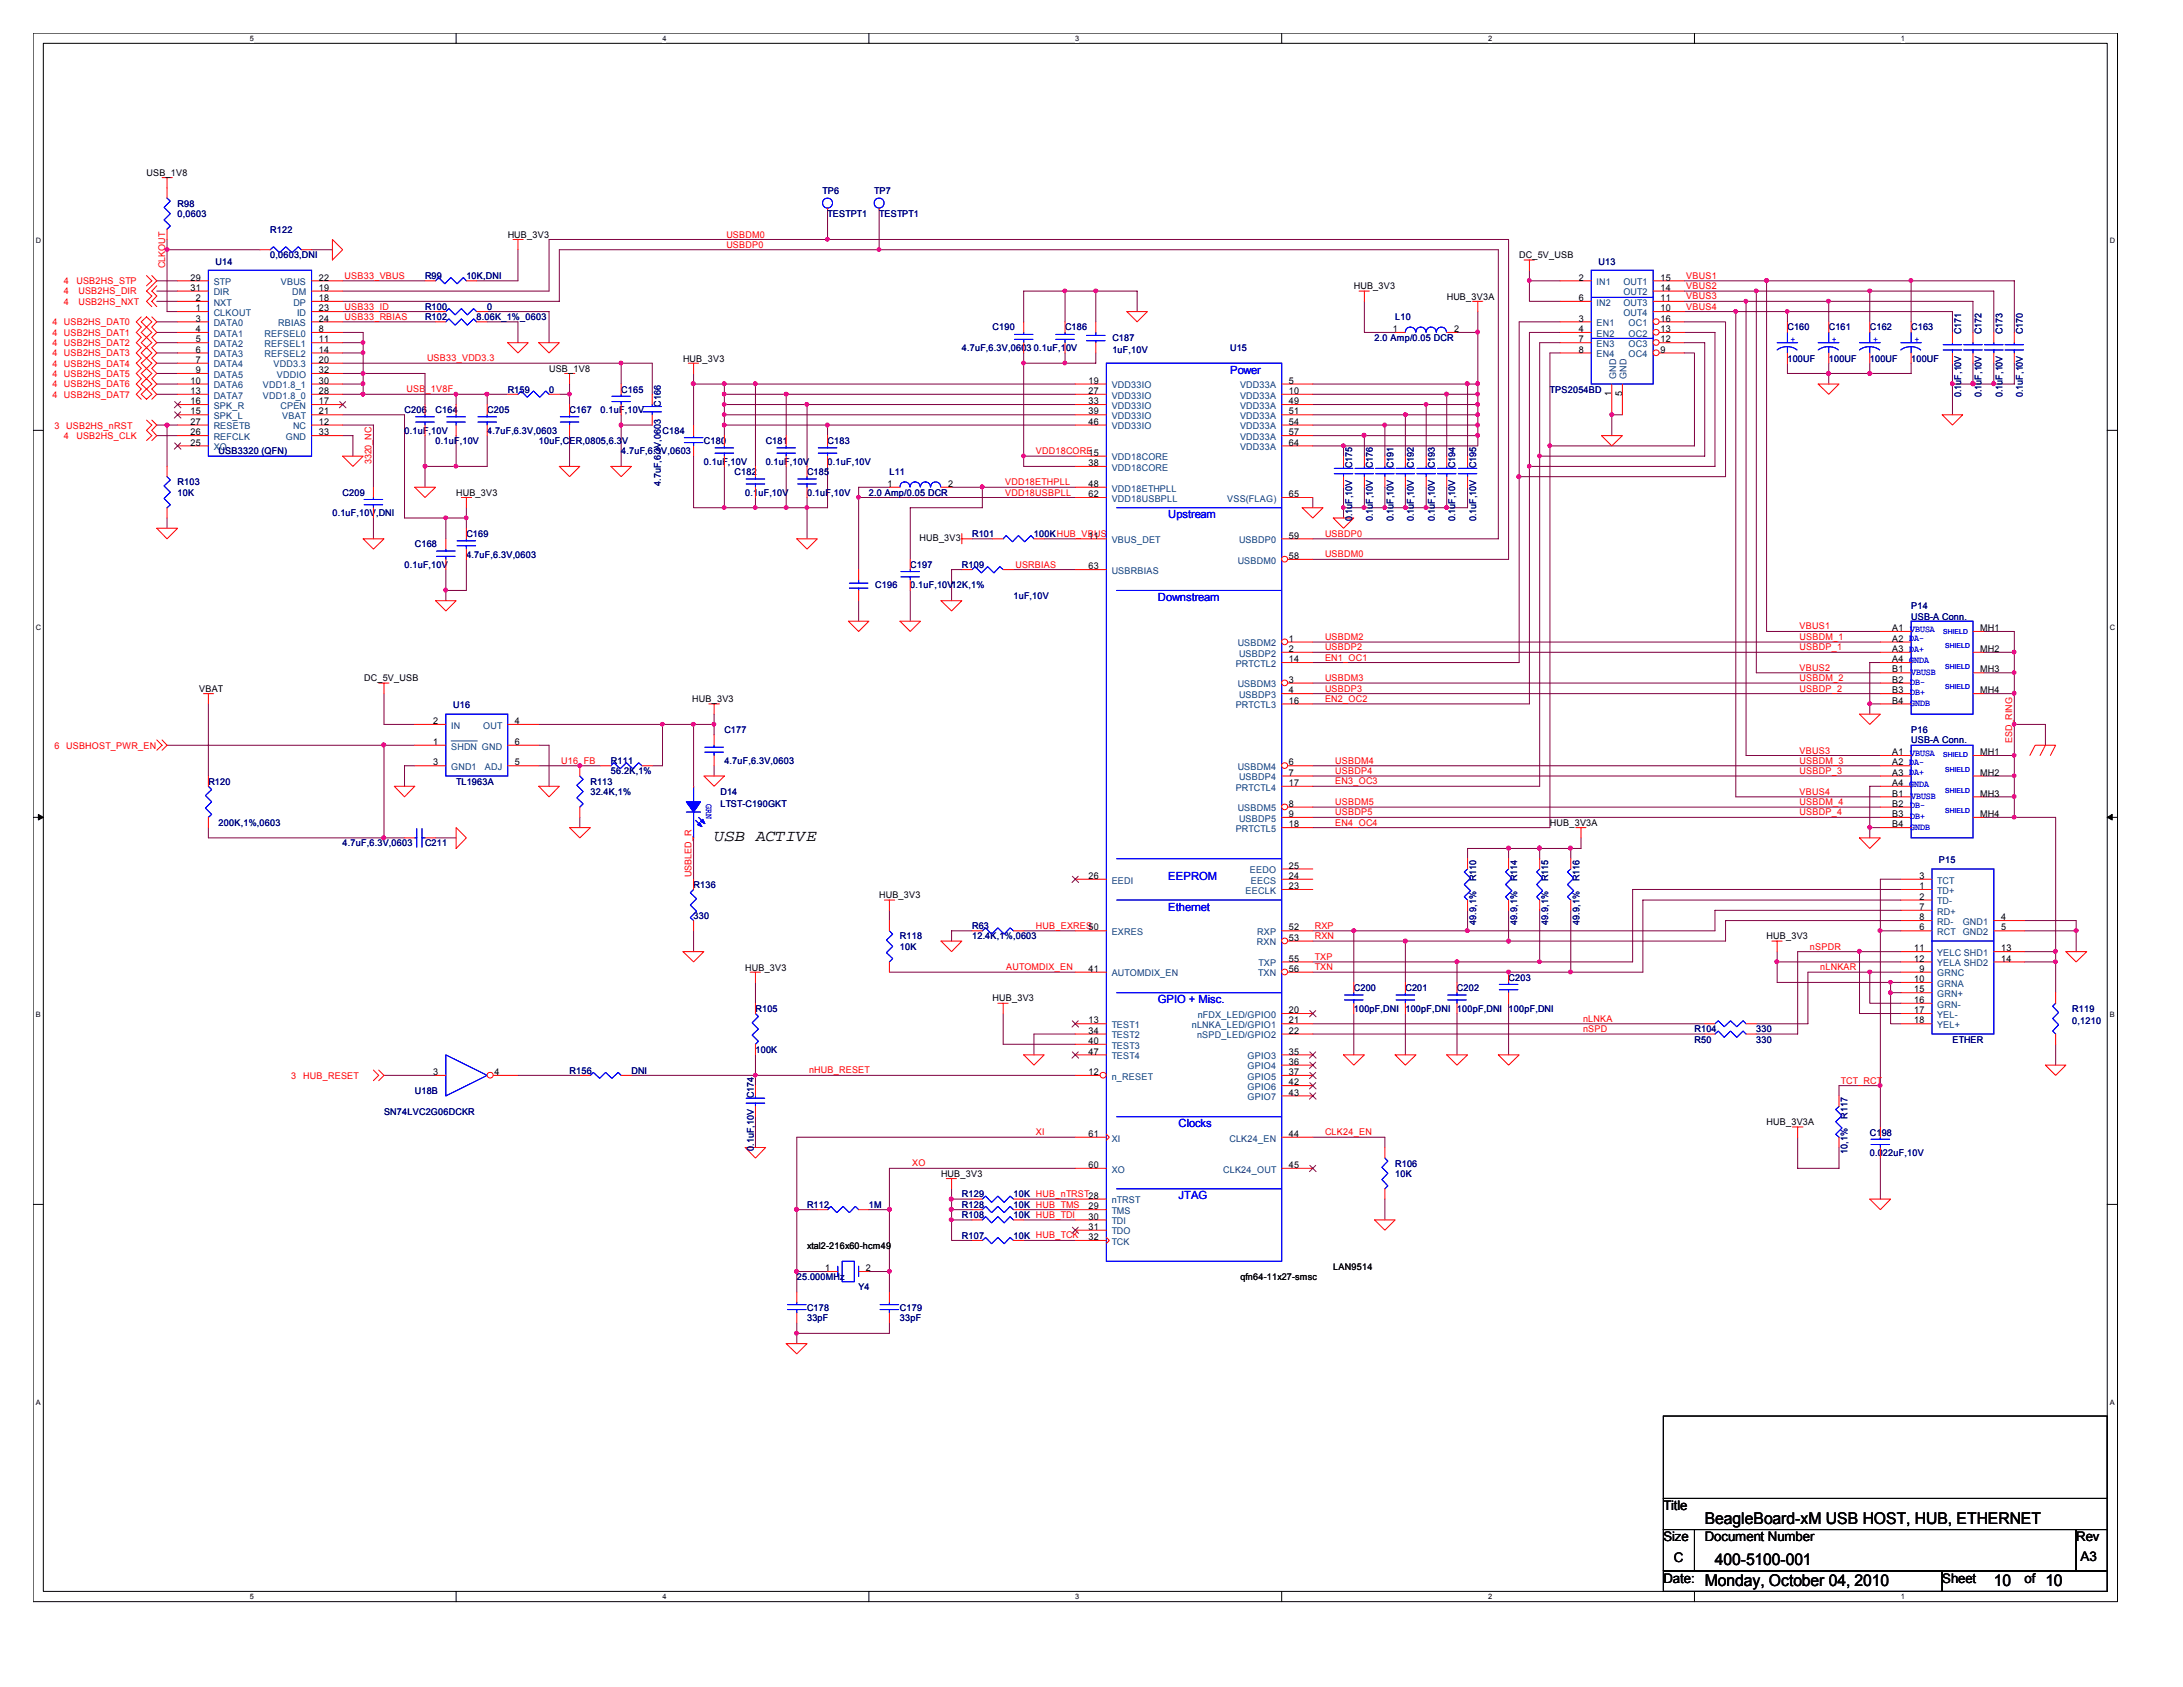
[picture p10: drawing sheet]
<svg xmlns="http://www.w3.org/2000/svg" width="279mm" height="216mm" viewBox="0 0 279 216" stroke-linecap="round" stroke-linejoin="round" font-family="sans-serif">
<defs><g id="words">
<g font-size="2.1">
<text x="91.4" y="107.7">USB ACTIVE</text>
<text x="218.2" y="195">BeagleBoard-xM USB HOST, HUB, ETHERNET</text>
<text x="218.2" y="202.9">Monday, October 04, 2010</text>
<text x="219.5" y="200.3">400-5100-001</text>
<text x="255.2" y="202.9">10</text>
<text x="261.8" y="202.9">10</text>
</g>
<g font-size="1.7">
<text x="212.9" y="193.3">Title</text>
<text x="212.9" y="197.3">Size</text>
<text x="218.2" y="197.3">Document Number</text>
<text x="265.7" y="197.3">Rev</text>
<text x="212.9" y="202.6">Date:</text>
<text x="214.2" y="199.9">C</text>
<text x="248.6" y="202.6">Sheet</text>
<text x="259.1" y="202.6">of</text>
<text x="266.3" y="199.8">A3</text>
</g>
<g font-size="1.4" fill="#00f">
<text x="157.4" y="47.8">Power</text>
<text x="149.5" y="66.3">Upstream</text>
<text x="148.2" y="76.9">Downstream</text>
<text x="149.5" y="112.6">EEPROM</text>
<text x="149.5" y="116.5">Ethernet</text>
<text x="148.2" y="128.4">GPIO + Misc.</text>
<text x="150.8" y="144.3">Clocks</text>
<text x="150.8" y="153.5">JTAG</text>
</g>
<g font-size="1.2">
<text x="18.8" y="22.5">USB_1V8</text>
<text x="24.4" y="35.9">29</text>
<text x="40.8" y="35.9">22</text>
<text x="65" y="30.4">HUB_3V3</text>
<text x="194.4" y="33.1">DC_5V_USB</text>
<text x="202.1" y="35.9">2</text>
<text x="212.5" y="35.9">15</text>
<text x="24.4" y="37.2">31</text>
<text x="25.1" y="38.5">2</text>
<text x="25.1" y="39.8">1</text>
<text x="25.1" y="41.1">3</text>
<text x="40.8" y="38.5">18</text>
<text x="40.8" y="41.1">24</text>
<text x="40.8" y="39.8">23</text>
<text x="40.8" y="37.2">19</text>
<text x="173.3" y="37">HUB_3V3</text>
<text x="185.2" y="38.4">HUB_3V3A</text>
<text x="202.1" y="41.1">3</text>
<text x="202.1" y="38.5">6</text>
<text x="212.5" y="41.1">16</text>
<text x="212.5" y="38.5">11</text>
<text x="212.5" y="37.2">14</text>
<text x="212.5" y="39.8">10</text>
<text x="25.1" y="42.5">4</text>
<text x="25.1" y="43.8">5</text>
<text x="25.1" y="45.1">6</text>
<text x="25.1" y="46.4">7</text>
<text x="25.1" y="47.8">9</text>
<text x="40.8" y="46.4">20</text>
<text x="40.8" y="47.8">32</text>
<text x="40.8" y="42.5">8</text>
<text x="40.8" y="43.8">11</text>
<text x="40.8" y="45.1">14</text>
<text x="70.3" y="47.6">USB_1V8</text>
<text x="87.4" y="46.3">HUB_3V3</text>
<text x="178.3" y="42.5">1</text>
<text x="186.1" y="42.5">2</text>
<text x="202.1" y="42.5">4</text>
<text x="202.1" y="43.8">7</text>
<text x="202.1" y="45.1">8</text>
<text x="212.5" y="42.5">13</text>
<text x="212.5" y="43.8">12</text>
<text x="212.5" y="45.1">9</text>
<text x="24.4" y="49.1">10</text>
<text x="24.4" y="50.4">13</text>
<text x="24.4" y="51.7">16</text>
<text x="24.4" y="53">15</text>
<text x="40.8" y="51.7">17</text>
<text x="40.8" y="53">21</text>
<text x="40.8" y="50.4">28</text>
<text x="40.8" y="49.1">30</text>
<text x="139.3" y="51.7">33</text>
<text x="139.3" y="50.4">27</text>
<text x="139.3" y="49.1">19</text>
<text x="139.3" y="53">39</text>
<text x="165" y="53">51</text>
<text x="165" y="49.1">5</text>
<text x="165" y="50.4">10</text>
<text x="165" y="51.7">49</text>
<text x="206.2" y="50.7" transform="rotate(-90 206.2 50.7)">1</text>
<text x="207.6" y="50.7" transform="rotate(-90 207.6 50.7)">5</text>
<text x="24.4" y="54.4">27</text>
<text x="24.4" y="55.7">26</text>
<text x="24.4" y="57">25</text>
<text x="40.8" y="54.4">12</text>
<text x="40.8" y="55.7">33</text>
<text x="139.3" y="59.6">38</text>
<text x="139.3" y="54.4">46</text>
<text x="165" y="54.4">54</text>
<text x="165" y="55.7">57</text>
<text x="165" y="57">64</text>
<text x="58.4" y="63.5">HUB_3V3</text>
<text x="113.6" y="62.3">1</text>
<text x="121.4" y="62.3">2</text>
<text x="139.3" y="63.6">62</text>
<text x="139.3" y="62.3">48</text>
<text x="165" y="63.6">65</text>
<text x="117.7" y="69.3">HUB_3V3</text>
<text x="139.3" y="68.9">11</text>
<text x="165" y="68.9">59</text>
<text x="165" y="71.5">58</text>
<text x="139.3" y="72.9">63</text>
<text x="165" y="83.4">2</text>
<text x="165" y="82.1">1</text>
<text x="242.2" y="80.8">A1</text>
<text x="242.2" y="83.4">A3 DA+</text>
<text x="242.2" y="82.1">A2 DA-</text>
<text x="253.4" y="80.8">MH1</text>
<text x="253.4" y="83.4">MH2</text>
<text x="25.5" y="88.5">VBAT</text>
<text x="46.6" y="87.2">DC_5V_USB</text>
<text x="88.6" y="89.9">HUB_3V3</text>
<text x="165" y="88.7">4</text>
<text x="165" y="84.8">14</text>
<text x="165" y="87.4">3</text>
<text x="242.2" y="84.8">A4 GNDA</text>
<text x="242.2" y="86.1">B1</text>
<text x="242.2" y="87.4">B2</text>
<text x="242.2" y="88.7">B3</text>
<text x="253.4" y="86.1">MH3</text>
<text x="253.4" y="88.7">MH4</text>
<text x="55.5" y="92.7">2</text>
<text x="55.5" y="95.3">1</text>
<text x="65.9" y="95.3">6</text>
<text x="65.9" y="92.7">4</text>
<text x="165" y="90">16</text>
<text x="242.2" y="90">B4</text>
<text x="55.5" y="98">3</text>
<text x="65.9" y="98">5</text>
<text x="165" y="99.3">7</text>
<text x="165" y="100.6">17</text>
<text x="165" y="98">6</text>
<text x="242.2" y="96.6">A1</text>
<text x="242.2" y="99.3">A3 DA+</text>
<text x="242.2" y="98">A2 DA-</text>
<text x="242.2" y="100.6">A4 GNDA</text>
<text x="242.2" y="101.9">B1</text>
<text x="253.4" y="96.6">MH1</text>
<text x="253.4" y="99.3">MH2</text>
<text x="253.4" y="101.9">MH3</text>
<text x="165" y="104.6">9</text>
<text x="165" y="105.9">18</text>
<text x="165" y="103.3">8</text>
<text x="198.4" y="105.7">HUB_3V3A</text>
<text x="242.2" y="103.3">B2</text>
<text x="242.2" y="104.6">B3</text>
<text x="242.2" y="105.9">B4</text>
<text x="253.4" y="104.6">MH4</text>
<text x="139.3" y="112.5">26</text>
<text x="165" y="112.5">24</text>
<text x="165" y="113.8">23</text>
<text x="165" y="111.2">25</text>
<text x="245.7" y="112.5">3</text>
<text x="245.7" y="113.8">1</text>
<text x="112.5" y="114.9">HUB_3V3</text>
<text x="165" y="119.1">52</text>
<text x="245.7" y="115.1">2</text>
<text x="245.7" y="116.5">7</text>
<text x="245.7" y="117.8">8</text>
<text x="245.7" y="119.1">6</text>
<text x="256.1" y="117.8">4</text>
<text x="256.1" y="119.1">5</text>
<text x="95.4" y="124.2">HUB_3V3</text>
<text x="139.3" y="124.4">41</text>
<text x="165" y="124.4">56</text>
<text x="165" y="120.4">53</text>
<text x="165" y="123.1">55</text>
<text x="226.1" y="120.2">HUB_3V3</text>
<text x="245" y="121.8">11</text>
<text x="245" y="123.1">12</text>
<text x="245" y="125.7">10</text>
<text x="245.7" y="124.4">9</text>
<text x="256.1" y="121.8">13</text>
<text x="256.1" y="123.1">14</text>
<text x="127" y="128.1">HUB_3V3</text>
<text x="139.3" y="131">13</text>
<text x="165" y="129.7">20</text>
<text x="165" y="131">21</text>
<text x="245" y="131">18</text>
<text x="245" y="129.7">17</text>
<text x="245" y="127">15</text>
<text x="245" y="128.4">16</text>
<text x="55.5" y="137.6">3</text>
<text x="63.3" y="137.6">4</text>
<text x="139.3" y="137.6">12</text>
<text x="139.3" y="132.3">34</text>
<text x="139.3" y="133.6">40</text>
<text x="139.3" y="135">47</text>
<text x="165" y="135">35</text>
<text x="165" y="136.3">36</text>
<text x="165" y="137.6">37</text>
<text x="165" y="132.3">22</text>
<text x="165" y="138.9">42</text>
<text x="165" y="140.2">43</text>
<text x="139.3" y="145.5">61</text>
<text x="139.3" y="149.5">60</text>
<text x="165" y="149.5">45</text>
<text x="165" y="145.5">44</text>
<text x="226.1" y="144">HUB_3V3A</text>
<text x="120.4" y="150.6">HUB_3V3</text>
<text x="139.3" y="154.8">29</text>
<text x="103.3" y="159.9">xtal2-216x60-hcm49</text>
<text x="139.3" y="156.1">30</text>
<text x="139.3" y="157.4">31</text>
<text x="139.3" y="158.7">32</text>
<text x="105.6" y="162.7">1</text>
<text x="110.8" y="162.7">2</text>
<text x="158.7" y="163.8">qfn64-11x27-smsc</text>
<text x="170.6" y="162.5">LAN9514</text>
</g>
<g font-size="1.2" fill="#000080">
<text x="22.7" y="26.5">R98</text>
<text x="22.7" y="27.8">0,0603</text>
<text x="34.6" y="29.8">R122</text>
<text x="105.3" y="24.9">TP6</text>
<text x="105.9" y="27.8">TESTPT1</text>
<text x="111.9" y="24.9">TP7</text>
<text x="112.5" y="27.8">TESTPT1</text>
<text x="27.6" y="33.9">U14</text>
<text x="34.6" y="33.1">0,0603,DNI</text>
<text x="54.4" y="35.7">R99</text>
<text x="59.7" y="35.7">10K,DNI</text>
<text x="204.6" y="33.9">U13</text>
<text x="54.4" y="41">R102</text>
<text x="54.4" y="39.7">R100</text>
<text x="61" y="41">8.06K_1%_0603</text>
<text x="62.4" y="39.7">0</text>
<text x="178.6" y="41">L10</text>
<text x="123.1" y="45">4.7uF,6.3V,0603</text>
<text x="127" y="42.3">C190</text>
<text x="132.3" y="45">0.1uF,10V</text>
<text x="136.3" y="42.3">C186</text>
<text x="142.4" y="43.6">C187</text>
<text x="142.4" y="45.2">1uF,10V</text>
<text x="157.4" y="45">U15</text>
<text x="175.9" y="43.6">2.0 Amp/0.05 DCR</text>
<text x="228.8" y="42.3">C160</text>
<text x="228.8" y="46.3">100UF</text>
<text x="234.1" y="42.3">C161</text>
<text x="234.1" y="46.3">100UF</text>
<text x="239.3" y="42.3">C162</text>
<text x="239.3" y="46.3">100UF</text>
<text x="244.6" y="42.3">C163</text>
<text x="244.6" y="46.3">100UF</text>
<text x="251" y="42.8" transform="rotate(-90 251 42.8)">C171</text>
<text x="253.6" y="42.8" transform="rotate(-90 253.6 42.8)">C172</text>
<text x="256.3" y="42.8" transform="rotate(-90 256.3 42.8)">C173</text>
<text x="258.9" y="42.8" transform="rotate(-90 258.9 42.8)">C170</text>
<text x="51.8" y="52.9">C206</text>
<text x="55.8" y="52.9">C164</text>
<text x="62.4" y="52.9">C205</text>
<text x="65" y="50.2">R159</text>
<text x="70.3" y="50.2">0</text>
<text x="72.9" y="52.9">C167</text>
<text x="76.9" y="52.9">0.1uF,10V</text>
<text x="79.5" y="50.2">C165</text>
<text x="84.6" y="52" transform="rotate(-90 84.6 52)">C166</text>
<text x="198.4" y="50.2">TPS2054BD</text>
<text x="251" y="50.8" transform="rotate(-90 251 50.8)">0.1uF,10V</text>
<text x="253.6" y="50.8" transform="rotate(-90 253.6 50.8)">0.1uF,10V</text>
<text x="256.3" y="50.8" transform="rotate(-90 256.3 50.8)">0.1uF,10V</text>
<text x="258.9" y="50.8" transform="rotate(-90 258.9 50.8)">0.1uF,10V</text>
<text x="28" y="58.2">USB3320 (QFN)</text>
<text x="51.8" y="55.5">0.1uF,10V</text>
<text x="55.8" y="56.9">0.1uF,10V</text>
<text x="62.4" y="55.5">4.7uF,6.3V,0603</text>
<text x="69" y="56.9">10uF,CER,0805,6.3V</text>
<text x="79.5" y="58.2">4.7uF,6.3V,0603</text>
<text x="84.8" y="55.5">C184</text>
<text x="90.1" y="56.9">C180</text>
<text x="90.1" y="59.5">0.1uF,10V</text>
<text x="98" y="56.9">C181</text>
<text x="98" y="59.5">0.1uF,10V</text>
<text x="105.9" y="56.9">C183</text>
<text x="105.9" y="59.5">0.1uF,10V</text>
<text x="173.1" y="59.9" transform="rotate(-90 173.1 59.9)">C175</text>
<text x="175.7" y="59.9" transform="rotate(-90 175.7 59.9)">C176</text>
<text x="178.3" y="59.9" transform="rotate(-90 178.3 59.9)">C191</text>
<text x="181" y="59.9" transform="rotate(-90 181 59.9)">C192</text>
<text x="183.6" y="59.9" transform="rotate(-90 183.6 59.9)">C193</text>
<text x="186.3" y="59.9" transform="rotate(-90 186.3 59.9)">C194</text>
<text x="188.9" y="59.9" transform="rotate(-90 188.9 59.9)">C195</text>
<text x="22.7" y="62.1">R103</text>
<text x="22.7" y="63.5">10K</text>
<text x="43.9" y="63.5">C209</text>
<text x="84.6" y="62.2" transform="rotate(-90 84.6 62.2)">4.7uF,6.3V,0603</text>
<text x="94" y="60.8">C182</text>
<text x="95.4" y="63.5">0.1uF,10V</text>
<text x="103.3" y="60.8">C185</text>
<text x="103.3" y="63.5">0.1uF,10V</text>
<text x="111.2" y="63.5">2.0 Amp/0.05 DCR</text>
<text x="113.8" y="60.8">L11</text>
<text x="42.5" y="66.1">0.1uF,10V,DNI</text>
<text x="53.1" y="70.1">C168</text>
<text x="59.7" y="68.7">C169</text>
<text x="59.7" y="71.4">4.7uF,6.3V,0603</text>
<text x="124.4" y="68.7">R101</text>
<text x="132.3" y="68.7">100KHUB_VBUS</text>
<text x="173.1" y="66.7" transform="rotate(-90 173.1 66.7)">0.1uF,10V</text>
<text x="175.7" y="66.7" transform="rotate(-90 175.7 66.7)">0.1uF,10V</text>
<text x="178.3" y="66.7" transform="rotate(-90 178.3 66.7)">0.1uF,10V</text>
<text x="181" y="66.7" transform="rotate(-90 181 66.7)">0.1uF,10V</text>
<text x="183.6" y="66.7" transform="rotate(-90 183.6 66.7)">0.1uF,10V</text>
<text x="186.3" y="66.7" transform="rotate(-90 186.3 66.7)">0.1uF,10V</text>
<text x="188.9" y="66.7" transform="rotate(-90 188.9 66.7)">0.1uF,10V</text>
<text x="51.8" y="72.7">0.1uF,10V</text>
<text x="112" y="75.3">C196</text>
<text x="116.5" y="72.7">C197</text>
<text x="116.5" y="75.3">0.1uF,10V12K,1%</text>
<text x="123.1" y="72.7">R109</text>
<text x="129.7" y="76.7">1uF,10V</text>
<text x="244.6" y="78">P14</text>
<text x="244.6" y="79.3">USB-A Conn.</text>
<text x="58" y="90.6">U16</text>
<text x="92.7" y="93.8">C177</text>
<text x="244.6" y="93.8">P16</text>
<text x="244.6" y="95.1">USB-A Conn.</text>
<text x="26.7" y="100.4">R120</text>
<text x="58.4" y="100.4">TL1963A</text>
<text x="75.6" y="100.4">R113</text>
<text x="75.6" y="101.7">32.4K,1%</text>
<text x="78.2" y="97.8">R111</text>
<text x="78.2" y="99.1">56.2K,1%</text>
<text x="92.2" y="101.7">D14</text>
<text x="92.7" y="97.8">4.7uF,6.3V,0603</text>
<text x="28" y="105.7">200K,1%,0603</text>
<text x="92.2" y="103.3">LTST-C190GKT</text>
<text x="43.9" y="108.3">4.7uF,6.3V,0603</text>
<text x="54.4" y="108.3">C211</text>
<text x="88.8" y="113.6">R136</text>
<text x="188.9" y="112.8" transform="rotate(-90 188.9 112.8)">R110</text>
<text x="194.2" y="112.8" transform="rotate(-90 194.2 112.8)">R114</text>
<text x="198.2" y="112.8" transform="rotate(-90 198.2 112.8)">R115</text>
<text x="202.1" y="112.8" transform="rotate(-90 202.1 112.8)">R116</text>
<text x="248.2" y="110.4">P15</text>
<text x="88.8" y="117.6">330</text>
<text x="124.4" y="118.9">R63</text>
<text x="188.9" y="118.3" transform="rotate(-90 188.9 118.3)">49.9,1%</text>
<text x="194.2" y="118.3" transform="rotate(-90 194.2 118.3)">49.9,1%</text>
<text x="198.2" y="118.3" transform="rotate(-90 198.2 118.3)">49.9,1%</text>
<text x="202.1" y="118.3" transform="rotate(-90 202.1 118.3)">49.9,1%</text>
<text x="115.2" y="120.2">R118</text>
<text x="115.2" y="121.5">10K</text>
<text x="124.4" y="120.2">12.4K,1%,0603</text>
<text x="193.1" y="125.5">C203</text>
<text x="96.7" y="129.5">R105</text>
<text x="173.3" y="126.8">C200</text>
<text x="173.3" y="129.5">100pF,DNI 100pF,DNI 100pF,DNI</text>
<text x="179.9" y="126.8">C201</text>
<text x="186.5" y="126.8">C202</text>
<text x="193.1" y="129.5">100pF,DNI</text>
<text x="265.2" y="129.5">R119</text>
<text x="265.2" y="131.1">0,1210</text>
<text x="72.9" y="137.4">R156</text>
<text x="80.8" y="137.4">DNI</text>
<text x="96.7" y="134.7">100K</text>
<text x="216.9" y="132.1">R104</text>
<text x="216.9" y="133.4">R50</text>
<text x="224.8" y="132.1">330</text>
<text x="224.8" y="133.4">330</text>
<text x="249.9" y="133.4">ETHER</text>
<text x="49.1" y="142.7">SN74LVC2G06DCKR</text>
<text x="53.1" y="140">U18B</text>
<text x="96.5" y="140.5" transform="rotate(-90 96.5 140.5)">C174</text>
<text x="236.5" y="143.2" transform="rotate(-90 236.5 143.2)">R117</text>
<text x="96.5" y="147.3" transform="rotate(-90 96.5 147.3)">0.1uF,10V</text>
<text x="178.6" y="149.3">R106</text>
<text x="236.5" y="147.7" transform="rotate(-90 236.5 147.7)">10,1%</text>
<text x="239.3" y="145.3">C198</text>
<text x="239.3" y="148">0.022uF,10V</text>
<text x="103.3" y="154.6">R112</text>
<text x="111.2" y="154.6">1M</text>
<text x="123.1" y="155.9">R108</text>
<text x="123.1" y="154.6">R128</text>
<text x="123.1" y="153.2">R129</text>
<text x="129.7" y="155.9">10K HUB_TDI</text>
<text x="129.7" y="154.6">10K HUB_TMS</text>
<text x="129.7" y="153.2">10K HUB_nTRST28</text>
<text x="178.6" y="150.6">10K</text>
<text x="123.1" y="158.5">R107</text>
<text x="129.7" y="158.5">10K HUB_TCK</text>
<text x="102" y="163.8">25.000MHz</text>
<text x="103.3" y="167.8">C178</text>
<text x="109.9" y="165.1">Y4</text>
<text x="115.2" y="167.8">C179</text>
<text x="103.3" y="169.1">33pF</text>
<text x="115.2" y="169.1">33pF</text>
</g>
<g font-size="1.2" fill="#f00">
<text x="21.1" y="34.3" transform="rotate(-90 21.1 34.3)">CLKOUT</text>
<text x="44.1" y="35.7">USB33_VBUS</text>
<text x="93" y="30.4">USBDM0</text>
<text x="93" y="31.7">USBDP0</text>
<text x="215.8" y="35.7">VBUS1</text>
<text x="6.7" y="41.7">4 USB2HS_DAT0</text>
<text x="8.2" y="36.4">4</text>
<text x="8.2" y="37.7">4</text>
<text x="8.2" y="39">4</text>
<text x="9.8" y="36.4">USB2HS_STP</text>
<text x="10" y="37.7">USB2HS_DIR</text>
<text x="10" y="39">USB2HS_NXT</text>
<text x="44.1" y="39.6">USB33_ID</text>
<text x="44.1" y="40.9">USB33_RBIAS</text>
<text x="215.8" y="37">VBUS2</text>
<text x="215.8" y="38.3">VBUS3</text>
<text x="215.8" y="39.6">VBUS4</text>
<text x="6.7" y="43">4 USB2HS_DAT1</text>
<text x="6.7" y="44.3">4 USB2HS_DAT2</text>
<text x="6.7" y="45.6">4 USB2HS_DAT3</text>
<text x="6.7" y="46.9">4 USB2HS_DAT4</text>
<text x="54.7" y="46.2">USB33_VDD3.3</text>
<text x="6.7" y="48.3">4 USB2HS_DAT5</text>
<text x="6.7" y="49.6">4 USB2HS_DAT6</text>
<text x="6.7" y="50.9">4 USB2HS_DAT7</text>
<text x="52" y="50.2">USB_1V8F</text>
<text x="7" y="54.9">3</text>
<text x="8.2" y="56.2">4</text>
<text x="8.5" y="54.9">USB2HS_nRST</text>
<text x="9.8" y="56.2">USB2HS_CLK</text>
<text x="47.5" y="59.4" transform="rotate(-90 47.5 59.4)">3320_NC</text>
<text x="132.6" y="58.1">VDD18CORE15</text>
<text x="128.7" y="62.1">VDD18ETHPLL</text>
<text x="128.7" y="63.4">VDD18USBPLL</text>
<text x="169.6" y="71.3">USBDM0</text>
<text x="169.6" y="68.7">USBDP0</text>
<text x="130" y="72.6">USRBIAS</text>
<text x="169.6" y="81.9">USBDM2</text>
<text x="169.6" y="83.2">USBDP2</text>
<text x="230.3" y="80.6">VBUS1</text>
<text x="230.3" y="81.9">USBDM_1</text>
<text x="230.3" y="83.2">USBDP_1</text>
<text x="169.6" y="87.2">USBDM3</text>
<text x="169.6" y="88.5">USBDP3</text>
<text x="169.6" y="84.5">EN1_OC1</text>
<text x="169.6" y="89.8">EN2_OC2</text>
<text x="230.3" y="85.9">VBUS2</text>
<text x="230.3" y="87.2">USBDM_2</text>
<text x="230.3" y="88.5">USBDP_2</text>
<text x="7" y="95.8">6</text>
<text x="8.5" y="95.8">USBHOST_PWR_EN</text>
<text x="257.6" y="95.1" transform="rotate(-90 257.6 95.1)">ESD_RING</text>
<text x="71.8" y="97.7">U16_FB</text>
<text x="170.9" y="97.7">USBDM4</text>
<text x="170.9" y="99.1">USBDP4</text>
<text x="170.9" y="100.4">EN3_OC3</text>
<text x="230.3" y="96.4">VBUS3</text>
<text x="230.3" y="101.7">VBUS4</text>
<text x="230.3" y="97.7">USBDM_3</text>
<text x="230.3" y="99.1">USBDP_3</text>
<text x="170.9" y="103">USBDM5</text>
<text x="170.9" y="104.4">USBDP5</text>
<text x="170.9" y="105.7">EN4_OC4</text>
<text x="230.3" y="103">USBDM_4</text>
<text x="230.3" y="104.4">USBDP_4</text>
<text x="88.5" y="112.3" transform="rotate(-90 88.5 112.3)">USBLED_R</text>
<text x="132.6" y="118.9">HUB_EXRES50</text>
<text x="168.3" y="118.9">RXP</text>
<text x="128.8" y="124.2">AUTOMDIX_EN</text>
<text x="168.3" y="120.2">RXN</text>
<text x="168.3" y="122.9">TXP</text>
<text x="168.3" y="124.2">TXN</text>
<text x="231.6" y="121.5">nSPDR</text>
<text x="233" y="124.2">nLNKAR</text>
<text x="202.6" y="130.8">nLNKA</text>
<text x="103.5" y="137.4">nHUB_RESET</text>
<text x="202.6" y="132.1">nSPD</text>
<text x="37.3" y="138">3</text>
<text x="38.8" y="138">HUB_RESET</text>
<text x="235.6" y="138.7">TCT_RCT</text>
<text x="116.8" y="149.3">XO</text>
<text x="132.6" y="145.3">XI</text>
<text x="169.6" y="145.3">CLK24_EN</text>
</g>
<g font-size="1.2" fill="#004080">
<text x="27.3" y="36.5">STP</text>
<text x="27.3" y="37.8">DIR</text>
<text x="27.3" y="39.1">NXT</text>
<text x="27.3" y="40.4">CLKOUT</text>
<text x="27.3" y="41.7">DATA0</text>
<text x="35.6" y="41.7">RBIAS</text>
<text x="35.9" y="36.5">VBUS</text>
<text x="37.4" y="37.8">DM</text>
<text x="37.5" y="39.1">DP</text>
<text x="38" y="40.4">ID</text>
<text x="204.3" y="36.5">IN1</text>
<text x="204.3" y="41.7">EN1</text>
<text x="204.3" y="39.1">IN2</text>
<text x="207.8" y="36.5">OUT1</text>
<text x="207.8" y="39.1">OUT3</text>
<text x="207.8" y="37.8">OUT2</text>
<text x="207.8" y="40.4">OUT4</text>
<text x="208.4" y="41.7">OC1</text>
<text x="27.3" y="43.1">DATA1</text>
<text x="27.3" y="44.4">DATA2</text>
<text x="27.3" y="45.7">DATA3</text>
<text x="27.3" y="47">DATA4</text>
<text x="33.9" y="43.1">REFSEL0</text>
<text x="33.9" y="44.4">REFSEL1</text>
<text x="33.9" y="45.7">REFSEL2</text>
<text x="35" y="47">VDD3.3</text>
<text x="204.3" y="43.1">EN2</text>
<text x="204.3" y="44.4">EN3</text>
<text x="204.3" y="45.7">EN4</text>
<text x="208.4" y="43.1">OC2</text>
<text x="208.4" y="44.4">OC3</text>
<text x="208.4" y="45.7">OC4</text>
<text x="27.3" y="48.3">DATA5</text>
<text x="27.3" y="49.7">DATA6</text>
<text x="27.3" y="51">DATA7</text>
<text x="27.3" y="52.3">SPK_R</text>
<text x="27.3" y="53.6">SPK_L</text>
<text x="33.7" y="51">VDD1.8_0</text>
<text x="33.7" y="49.7">VDD1.8_1</text>
<text x="35.4" y="48.3">VDDIO</text>
<text x="35.9" y="52.3">CPEN</text>
<text x="36.1" y="53.6">VBAT</text>
<text x="142.3" y="52.3">VDD33IO</text>
<text x="142.3" y="51">VDD33IO</text>
<text x="142.3" y="49.7">VDD33IO</text>
<text x="142.3" y="53.6">VDD33IO</text>
<text x="158.7" y="53.6">VDD33A</text>
<text x="158.7" y="49.7">VDD33A</text>
<text x="158.7" y="51">VDD33A</text>
<text x="158.7" y="52.3">VDD33A</text>
<text x="206.8" y="48.5" transform="rotate(-90 206.8 48.5)">GND</text>
<text x="208.2" y="48.5" transform="rotate(-90 208.2 48.5)">GND</text>
<text x="27.3" y="54.9">RESETB</text>
<text x="27.3" y="56.3">REFCLK</text>
<text x="27.3" y="57.6">XO</text>
<text x="36.6" y="56.3">GND</text>
<text x="37.5" y="54.9">NC</text>
<text x="142.3" y="58.9">VDD18CORE</text>
<text x="142.3" y="54.9">VDD33IO</text>
<text x="158.7" y="54.9">VDD33A</text>
<text x="158.7" y="56.3">VDD33A</text>
<text x="158.7" y="57.6">VDD33A</text>
<text x="142.3" y="64.2">VDD18USBPLL</text>
<text x="142.3" y="62.9">VDD18ETHPLL</text>
<text x="142.3" y="60.2">VDD18CORE</text>
<text x="157.1" y="64.2">VSS(FLAG)</text>
<text x="142.3" y="69.5">VBUS_DET</text>
<text x="158.6" y="69.5">USBDP0</text>
<text x="142.3" y="73.4">USBRBIAS</text>
<text x="158.4" y="72.1">USBDM0</text>
<text x="158.4" y="82.7">USBDM2</text>
<text x="158.2" y="85.3">PRTCTL2</text>
<text x="158.4" y="88">USBDM3</text>
<text x="158.6" y="84">USBDP2</text>
<text x="158.6" y="89.3">USBDP3</text>
<text x="57.7" y="93.3">IN</text>
<text x="57.7" y="95.9">SHDN GND</text>
<text x="61.8" y="93.3">OUT</text>
<text x="158.2" y="90.6">PRTCTL3</text>
<text x="57.7" y="98.6">GND1</text>
<text x="62.1" y="98.6">ADJ</text>
<text x="158.2" y="101.2">PRTCTL4</text>
<text x="158.4" y="98.6">USBDM4</text>
<text x="158.6" y="99.9">USBDP4</text>
<text x="158.2" y="106.5">PRTCTL5</text>
<text x="158.4" y="103.8">USBDM5</text>
<text x="158.6" y="105.2">USBDP5</text>
<text x="142.3" y="113.1">EEDI</text>
<text x="160" y="111.8">EEDO</text>
<text x="160.1" y="113.1">EECS</text>
<text x="247.9" y="113.1">TCT</text>
<text x="142.3" y="119.7">EXRES</text>
<text x="159.4" y="114.4">EECLK</text>
<text x="160.9" y="119.7">RXP</text>
<text x="247.9" y="114.4">TD+</text>
<text x="247.9" y="115.7">TD-</text>
<text x="247.9" y="117.1">RD+</text>
<text x="247.9" y="118.4">RD-</text>
<text x="247.9" y="119.7">RCT</text>
<text x="251.2" y="118.4">GND1</text>
<text x="251.2" y="119.7">GND2</text>
<text x="142.3" y="125">AUTOMDIX_EN</text>
<text x="160.9" y="121">RXN</text>
<text x="161" y="125">TXN</text>
<text x="161.1" y="123.7">TXP</text>
<text x="247.9" y="122.3">YELC SHD1</text>
<text x="247.9" y="123.7">YELA SHD2</text>
<text x="247.9" y="125">GRNC</text>
<text x="142.3" y="131.6">TEST1</text>
<text x="152.5" y="131.6">nLNKA_LED/GPIO1</text>
<text x="153.3" y="130.3">nFDX_LED/GPIO0</text>
<text x="247.9" y="126.3">GRNA</text>
<text x="247.9" y="131.6">YEL+</text>
<text x="247.9" y="130.3">YEL-</text>
<text x="247.9" y="127.6">GRN+</text>
<text x="247.9" y="128.9">GRN-</text>
<text x="142.3" y="132.9">TEST2</text>
<text x="142.3" y="134.2">TEST3</text>
<text x="142.3" y="135.6">TEST4</text>
<text x="153.2" y="132.9">nSPD_LED/GPIO2</text>
<text x="159.7" y="135.6">GPIO3</text>
<text x="159.7" y="136.9">GPIO4</text>
<text x="142.3" y="138.2">n_RESET</text>
<text x="159.7" y="138.2">GPIO5</text>
<text x="159.7" y="139.5">GPIO6</text>
<text x="159.7" y="140.8">GPIO7</text>
<text x="142.3" y="146.1">XI</text>
<text x="157.4" y="146.1">CLK24_EN</text>
<text x="142.3" y="150.1">XO</text>
<text x="142.3" y="154">nTRST</text>
<text x="142.3" y="155.4">TMS</text>
<text x="156.5" y="150.1">CLK24_OUT</text>
<text x="142.3" y="156.7">TDI</text>
<text x="142.3" y="158">TDO</text>
<text x="142.3" y="159.3">TCK</text>
</g>
<g font-size="1.2" fill="#00f">
<text x="229.1" y="43.8">+</text>
<text x="234.4" y="43.8">+</text>
<text x="239.7" y="43.8">+</text>
<text x="245" y="43.8">+</text>
<text x="244.3" y="82.1">DA-</text>
<text x="244.3" y="83.4">DA+</text>
<text x="244.5" y="80.9">VBUSA</text>
<text x="244.3" y="84.8">GNDA</text>
<text x="244.5" y="87.6">DB-</text>
<text x="244.5" y="88.9">DB+</text>
<text x="244.6" y="86.4">VBUSB</text>
<text x="244.5" y="90.4">GNDB</text>
<text x="244.3" y="97.9">DA-</text>
<text x="244.3" y="99.2">DA+</text>
<text x="244.3" y="100.7">GNDA</text>
<text x="244.5" y="96.7">VBUSA</text>
<text x="90.4" y="102.9" transform="rotate(90 90.4 102.9)">GRN</text>
<text x="244.5" y="103.5">DB-</text>
<text x="244.5" y="104.8">DB+</text>
<text x="244.5" y="106.3">GNDB</text>
<text x="244.6" y="102.3">VBUSB</text>
</g>
<g font-size=".9">
<text x="32" y="5.2">5</text>
<text x="84.8" y="5.2">4</text>
<text x="137.6" y="5.2">3</text>
<text x="190.5" y="5.2">2</text>
<text x="243.3" y="5.2">1</text>
<text x="4.6" y="31.2">D</text>
<text x="270" y="31.2">D</text>
<text x="4.6" y="80.7">C</text>
<text x="270" y="80.7">C</text>
<text x="4.6" y="130.2">B</text>
<text x="270" y="130.2">B</text>
<text x="4.6" y="179.7">A</text>
<text x="270" y="179.7">A</text>
<text x="32" y="204.7">5</text>
<text x="84.8" y="204.7">4</text>
<text x="137.6" y="204.7">3</text>
<text x="190.5" y="204.7">2</text>
<text x="243.3" y="204.7">1</text>
</g>
<g font-size=".9" fill="#00f">
<text x="248.7" y="81.1">SHIELD</text>
<text x="249" y="83">SHIELD</text>
<text x="249" y="85.6">SHIELD</text>
<text x="249" y="88.2">SHIELD</text>
<text x="248.7" y="96.9">SHIELD</text>
<text x="249" y="98.8">SHIELD</text>
<text x="249" y="101.4">SHIELD</text>
<text x="249" y="104.1">SHIELD</text>
</g>
</g></defs>
<path d="M4.2 4.2h266.8v200.8h-266.8zM5.5 5.5h264.2v198.2h-264.2z" fill="none" stroke="#000" stroke-width=".13"/>
<g fill="#fff">
<path d="M32 4.4h.5v1.1h-.5z"/>
<path d="M32 203.8h.5v1.1h-.5z"/>
</g>
<path d="M58.4 4.2v1.3M58.4 203.7v1.3" fill="none" stroke="#000" stroke-width=".13"/>
<g fill="#fff">
<path d="M84.8 4.4h.5v1.1h-.5z"/>
<path d="M84.8 203.8h.5v1.1h-.5z"/>
</g>
<path d="M111.2 4.2v1.3M111.2 203.7v1.3" fill="none" stroke="#000" stroke-width=".13"/>
<g fill="#fff">
<path d="M137.6 4.4h.5v1.1h-.5z"/>
<path d="M137.6 203.8h.5v1.1h-.5z"/>
</g>
<path d="M164 4.2v1.3M164 203.7v1.3" fill="none" stroke="#000" stroke-width=".13"/>
<g fill="#fff">
<path d="M190.5 4.4h.5v1.1h-.5z"/>
<path d="M190.5 203.8h.5v1.1h-.5z"/>
</g>
<path d="M216.9 4.2v1.3M216.9 203.7v1.3" fill="none" stroke="#000" stroke-width=".13"/>
<g fill="#fff">
<path d="M243.3 4.4h.5v1.1h-.5z"/>
<path d="M243.3 203.8h.5v1.1h-.5z"/>
<path d="M4.6 30.3h.6v1.1h-.6z"/>
<path d="M270 30.3h.7v1.1h-.7z"/>
<path d="M4.6 79.8h.6v1.1h-.6z"/>
<path d="M270 79.8h.7v1.1h-.7z"/>
</g>
<path d="M4.2 55.1h1.3M269.7 55.1h1.3" fill="none" stroke="#000" stroke-width=".13"/>
<g fill="#fff">
<path d="M4.6 129.4h.6v1h-.6z"/>
<path d="M270 129.4h.7v1h-.7z"/>
</g>
<path d="M4.2 104.6h1.3M269.7 104.6h1.3" fill="none" stroke="#000" stroke-width=".13"/>
<path d="M4.9 104.2l.6 .4-.6 .3zM269.7 104.6l.6-.4v.7z" fill="#000" stroke="#000" stroke-width=".13"/>
<g fill="#fff">
<path d="M4.6 178.9h.6v1.1h-.6z"/>
<path d="M270 178.9h.7v1.1h-.7z"/>
</g>
<path d="M4.2 154.1h1.3M269.7 154.1h1.3M212.9 181.2h56.8v10.6h-56.8zM212.9 191.8h56.8v3.9h-56.8zM212.9 195.7h4v5.3h-4zM216.9 195.7h48.8v5.3h-48.8zM265.7 195.7h4v5.3h-4zM212.9 201h35.7v2.7h-35.7zM248.6 201h21.1v2.7h-21.1z" fill="none" stroke="#000" stroke-width=".13"/>
<g fill="none" stroke="#800040" stroke-width=".13">
<path d="M20.1 35.9h2.6M20.1 37.3h2.6M20.1 38.6h2.6M21.4 30.6v9.3h1.3M21.4 32h11.9M39.9 32h2.6M43.9 35.9h10.5M43.9 37.3h26.4v-6.7h122.8v41h-25.1M43.9 38.6h27.7v-6.6h120.2v37h-23.8M43.9 39.9h11.9M62.4 39.9h7.9v4M66.3 32v3.9h-5.3"/>
<path d="M105.9 26.7v3.9M112.5 26.7v5.3M136.3 37.3v3.9M140.2 37.3v3.9M145.5 39.9v-2.6h-14.5v3.9M174.6 38.6v3.9h4M189.1 39.9v10.6M195.7 35.9v2.7h4M195.7 34.6v1.3h4M215.6 35.9h42.2v6.6M215.6 37.3h39.6v5.2M215.6 38.6h36.9v3.9"/>
<path d="M215.6 39.9h34.3v2.6M222.2 39.9v62.1h18.5M223.5 38.6v58.1h17.2M224.8 37.3v48.8h15.9M226.1 35.9v44.9h14.6M228.8 39.9v1.3M234.1 38.6v2.6M239.3 37.3v3.9M244.6 35.9v5.3M20.1 54.4h1.3v5.3M20.1 41.2h2.6M20.1 42.5h2.6"/>
<path d="M20.1 43.9h2.6M20.1 45.2h2.6M20.1 47.8h2.6M20.1 49.1h2.6M20.1 46.5h2.6M20.1 50.5h2.6M20.1 55.8h2.6M21.4 54.4h1.3M43.9 41.2h11.9M43.9 42.5h2.6v8M43.9 43.9h2.6M43.9 45.2h2.6"/>
<path d="M43.9 47.8h10.5v4M43.9 49.1h2.6M43.9 53.1h7.9v13.2h7.9M43.9 46.5h39.6v4M43.9 54.4h3.9v8M43.9 50.5h21.1M43.9 55.8h1.3v2.6M54.4 55.8v6.6M58.4 50.5v1.3M58.4 55.8v3.9M62.4 41.2h3.9v2.7M62.4 55.8v3.9h-8"/>
<path d="M62.4 50.5v1.3M71.6 50.5h1.3M72.9 49.1v2.7M72.9 55.8v3.9M79.5 46.5v2.6M79.5 53.1v6.6M79.5 54.4h4M88.8 58.4v6.6h3.9M88.8 49.1h48.8M88.8 47.8v6.6M92.7 54.4h13.2v1.4M92.7 53.1h44.9"/>
<path d="M92.7 49.1v6.7M92.7 59.7v5.3M92.7 50.5h44.9M92.7 51.8h44.9M96.7 49.1v10.6M100.6 50.5v5.3M100.6 59.7v5.3M103.3 51.8v7.9M105.9 59.7v5.3h-13.2M105.9 54.4h31.7M131 45.2v14.5h6.6M131 58.4h6.6"/>
<path d="M136.3 45.2v1.3M140.2 45.2v1.3h-9.2M168 49.1h21.1M168 53.1h21.1M168 54.4h21.1M168 50.5h17.2M168 55.8h21.1M168 51.8h21.1M172 57.1v1.3M174.6 55.8v2.6M177.2 54.4v4M179.9 53.1v5.3"/>
<path d="M182.5 51.8v6.6M185.2 50.5h3.9v1.3M185.2 50.5v7.9M186.5 42.5h2.6M187.8 49.1v9.3M189.1 51.8v5.3h-21.1M197.1 58.4v42.2h-29.1M199.7 41.2h-5.3v19.8h26.5v-19.8h-5.3M199.7 43.9h-2.6v14.5h21.1v-14.5h-2.6M199.7 42.5h-4v47.6h-27.7M199.7 45.2h-1.3v60.7h-30.4M207.6 53.1h-1.3v2.7"/>
<path d="M215.6 45.2h1.3v11.9h-18.5M215.6 42.5h3.9v17.2h-23.8M228.8 46.5v1.3h15.8v-1.3M234.1 46.5v2.6M239.3 46.5v1.3M249.9 46.5v6.6M252.5 46.5v2.6M255.2 46.5v2.6M257.8 46.5v2.6h-7.9M21.4 66.3v1.3M47.8 66.3v2.7M57.1 66.3v2.7"/>
<path d="M57.1 72.9v4M59.7 71.6v4h-2.6M59.7 65v2.6M96.7 63.7v1.3M103.3 63.7v5.3M109.9 76.9v2.6M109.9 63.7h27.7M113.8 62.4h-3.9v10.5M116.5 75.6v3.9M121.8 62.4h3.9v2.6h-9.2v6.6M123.1 72.9h-1.3v4M124.4 69h2.6"/>
<path d="M125.7 62.4h11.9M129.7 72.9h7.9M133.6 69h4M168 63.7v1.3M172 62.4v3.9M174.6 62.4v2.6M177.2 62.4v2.6M179.9 62.4v2.6M182.5 62.4v2.6M185.2 62.4v2.6M187.8 62.4v2.6h-15.8M194.4 61v23.8h-26.4"/>
<path d="M21.4 95.4h31.7M26.7 90.1v9.2M49.1 88.8v3.9h4M49.1 95.4v11.8M53.1 98h-1.3v2.6M69 95.4h1.3v5.2M69 98h7.9M69 92.7h22.4M84.8 92.7v5.3h-1.3M88.8 92.7v7.9M91.4 91.4v2.6M91.4 98v1.3"/>
<path d="M168 88.8h72.7M168 83.5h72.7M168 87.4h72.7M168 99.3h72.7M168 98h72.7M168 82.2h72.7M239.3 90.1v1.3M240.7 84.8h-1.4v5.3h1.4M253.9 86.1h3.9v2.7M253.9 88.8h3.9M253.9 80.8h3.9v5.3M253.9 83.5h3.9"/>
<path d="M253.9 99.3h3.9M253.9 96.7h3.9M257.8 88.8v3.9h4v2.7M257.8 92.7v11.9M26.7 105.9v1.3h25.1M55.8 107.2h2.6M74.2 104.6v1.3M88.8 107.2v5.3M88.8 119.1v2.7M113.8 116.5v1.3M124.4 119.1h-2.6v1.3M131 119.1h6.6"/>
<path d="M168 119.1h5.3v6.6M168 103.3h72.7M168 104.6h72.7M187.8 116.5v2.6M193.1 108.6v1.3M193.1 116.5v3.9M197.1 108.6h3.9v1.3M197.1 108.6v1.3M197.1 116.5v6.6M197.1 108.6h-9.3v1.3M201 116.5v7.9M202.4 107.2v1.4h-1.4"/>
<path d="M239.3 105.9v1.3M240.7 100.6h-1.4v5.3h1.4M240.7 119.1h2.6M243.3 113.8h-34.3v9.3h-22.5M243.3 115.2h-33v9.2h-42.3M243.3 116.5h-23.8v2.6h-46.2M243.3 117.8h-22.4v2.6h-41M243.3 112.5h-2.6v31.7M253.9 104.6h9.2v22.4M253.9 102h3.9M259.1 119.1h6.6M259.1 117.8h6.6v4"/>
<path d="M49.1 137.6h6.7M66.3 137.6h7.9M80.8 137.6h56.8M96.7 125.7v2.7M96.7 135v3.9M113.8 124.4h23.8M128.4 129.7v3.9h9.2M137.6 132.3h-5.3v2.7M168 120.4h11.9v5.3M168 123.1h18.5v2.6M168 131h50.2M168 132.3h50.2"/>
<path d="M173.3 129.7v5.3M179.9 129.7v5.3M186.5 129.7v5.3M193.1 128.4v6.6M227.5 123.1h15.8M227.5 121.8v3.9h15.8M238 121.8h5.3M239.3 124.4h4M240.7 138.9h-5.3v1.3M242 127v4h1.3M242 127h1.3M242 125.7v1.3"/>
<path d="M243.3 128.4h-4v-4h-7.9v6.6h-6.6M243.3 129.7h-5.3v-7.9h-7.9v10.5h-5.3M259.1 123.1h4M259.1 121.8h4M263.1 133.6v2.7M96.7 142.9v4M102 154.8h2.6M111.2 154.8h2.6M121.8 156.1v2.6h2.6M121.8 154.8v1.3h2.6M121.8 154.8h2.6M121.8 152.1v2.7"/>
<path d="M121.8 153.5h2.6M131 154.8h6.6M131 153.5h6.6M131 156.1h6.6M131 158.7h6.6M137.6 145.5h-35.6v19.9M137.6 149.5h-23.8v15.9M168 145.5h9.2v1.4M177.2 153.5v2.6M230.1 145.5v4h5.3v-2.6M240.7 148.2v5.3M102 169.3v2.7"/>
<path d="M102 162.7h3.9M111.2 162.7h2.6M113.8 169.3v1.3h-11.8"/>
</g>
<g fill="#f0f" stroke="#f0f" stroke-width=".13">
<path d="M244.4 35.7l.2-.1 .2 .2-.1 .3-.1 .1-.2-.1z" fill-rule="evenodd"/>
<path d="M228.6 39.7h.3l.1 .1-.1 .2-.2 .1-.1-.1z" fill-rule="evenodd"/>
<path d="M195.6 35.7l.1-.1 .2 .2v.3l-.2 .1-.1-.1z" fill-rule="evenodd"/>
<path d="M198.2 56.9h.3l.1 .1-.1 .2-.2 .1-.1-.1z" fill-rule="evenodd"/>
<path d="M224.6 37.1h.3l.1 .1-.1 .2-.2 .1-.1-.1z" fill-rule="evenodd"/>
<path d="M223.3 38.4h.3l.1 .1-.1 .2-.2 .1-.1-.1z" fill-rule="evenodd"/>
<path d="M222 39.7h.3l.1 .1-.1 .2-.2 .1-.1-.1z" fill-rule="evenodd"/>
<path d="M249.7 48.9h.2l.2 .1-.1 .3-.1 .1-.2-.1z" fill-rule="evenodd"/>
<path d="M92.5 64.8h.3l.1 .1-.1 .2-.1 .1-.2-.1z" fill-rule="evenodd"/>
<path d="M96.5 64.8h.3l.1 .1-.1 .2-.2 .1-.1-.1z" fill-rule="evenodd"/>
<path d="M103.1 64.8h.3l.1 .1-.1 .2-.1 .1-.2-.1z" fill-rule="evenodd"/>
<path d="M96.5 137.4h.3l.1 .2-.1 .2h-.2h-.1z" fill-rule="evenodd"/>
<path d="M56.9 75.3h.1l.2 .1v.3l-.2 .1-.1-.1z" fill-rule="evenodd"/>
<path d="M79.3 54.2l.2-.1 .2 .2-.1 .3-.1 .1-.2-.1z" fill-rule="evenodd"/>
<path d="M58.2 59.5h.3l.1 .1-.1 .2-.2 .1-.1-.1z" fill-rule="evenodd"/>
<path d="M79.3 46.3h.3l.1 .1-.1 .2-.1 .1-.2-.1z" fill-rule="evenodd"/>
<path d="M112.3 31.8h.4v.1v.2l-.2 .1-.2-.1z" fill-rule="evenodd"/>
<path d="M105.7 30.5h.3l.1 .1-.1 .2-.1 .1-.2-.1z" fill-rule="evenodd"/>
<path d="M185 50.3h.3l.1 .1-.1 .2-.2 .1-.1-.1z" fill-rule="evenodd"/>
<path d="M171.8 56.9h.3l.1 .1-.1 .2-.2 .1-.1-.1z" fill-rule="evenodd"/>
<path d="M196.9 58.2h.3l.1 .1-.1 .2-.2 .1-.1-.1z" fill-rule="evenodd"/>
<path d="M92.5 50.3h.3l.1 .1-.1 .2-.1 .1-.2-.1z" fill-rule="evenodd"/>
<path d="M92.5 48.9h.2l.2 .1-.1 .3-.1 .1-.2-.1z" fill-rule="evenodd"/>
<path d="M103.1 51.6h.3l.1 .1-.1 .2-.1 .1-.2-.1z" fill-rule="evenodd"/>
<path d="M92.5 51.6h.3l.1 .1-.1 .2-.1 .1-.2-.1z" fill-rule="evenodd"/>
<path d="M105.7 54.2l.2-.1 .2 .2-.1 .3-.1 .1-.2-.1z" fill-rule="evenodd"/>
<path d="M92.5 54.2l.2-.1 .2 .2-.1 .3-.1 .1-.2-.1z" fill-rule="evenodd"/>
<path d="M136.1 46.3h.3l.1 .1-.1 .2-.1 .1-.2-.1z" fill-rule="evenodd"/>
<path d="M136.1 37.1h.3l.1 .1-.1 .2-.1 .1-.2-.1z" fill-rule="evenodd"/>
<path d="M171.8 64.8h.3l.1 .1-.1 .2-.2 .1-.1-.1z" fill-rule="evenodd"/>
<path d="M177.1 64.8h.3l.1 .1-.1 .2-.2 .1-.1-.1z" fill-rule="evenodd"/>
<path d="M182.3 64.8h.4l.1 .1-.1 .2-.2 .1-.2-.1z" fill-rule="evenodd"/>
<path d="M185 64.8h.3l.1 .1-.1 .2-.2 .1-.1-.1z" fill-rule="evenodd"/>
<path d="M182.3 64.8h.4l.1 .1-.1 .2-.2 .1-.2-.1z" fill-rule="evenodd"/>
<path d="M130.8 46.3h.4v.1v.2l-.2 .1-.2-.1z" fill-rule="evenodd"/>
<path d="M188.9 50.3h.4l.1 .1-.1 .2-.2 .1-.2-.1z" fill-rule="evenodd"/>
<path d="M185 50.3h.3l.1 .1-.1 .2-.2 .1-.1-.1z" fill-rule="evenodd"/>
<path d="M188.9 51.6h.4l.1 .1-.1 .2-.2 .1-.2-.1z" fill-rule="evenodd"/>
<path d="M182.3 51.6h.4l.1 .1-.1 .2-.2 .1-.2-.1z" fill-rule="evenodd"/>
<path d="M188.9 52.9h.4l.1 .1-.1 .2-.2 .1-.2-.1z" fill-rule="evenodd"/>
<path d="M188.9 54.2l.2-.1 .2 .2v.3l-.2 .1-.2-.1z" fill-rule="evenodd"/>
<path d="M177.1 54.2l.1-.1 .2 .2v.3l-.2 .1-.1-.1z" fill-rule="evenodd"/>
<path d="M188.9 55.5h.2l.2 .1v.3l-.2 .1-.2-.1z" fill-rule="evenodd"/>
<path d="M109.7 63.5h.3l.1 .1-.1 .2-.1 .1-.2-.1z" fill-rule="evenodd"/>
<path d="M188.9 48.9h.2l.2 .1v.3l-.2 .1-.2-.1z" fill-rule="evenodd"/>
<path d="M255 48.9h.1l.3 .1-.1 .3-.2 .1-.1-.1z" fill-rule="evenodd"/>
<path d="M125.5 62.1h.2l.2 .1v.3l-.2 .1-.2-.1z" fill-rule="evenodd"/>
<path d="M96.5 48.9h.1l.3 .1-.1 .3-.2 .1-.1-.1z" fill-rule="evenodd"/>
<path d="M130.8 58.2h.4v.1v.2l-.2 .1-.2-.1z" fill-rule="evenodd"/>
<path d="M92.5 52.9h.3l.1 .1-.1 .2-.1 .1-.2-.1z" fill-rule="evenodd"/>
<path d="M196.9 122.9h.3l.1 .2-.1 .1-.2 .1-.1-.1z" fill-rule="evenodd"/>
<path d="M196.9 108.4l.1-.1 .2 .1v.3l-.2 .1-.1-.1z" fill-rule="evenodd"/>
<path d="M196.9 108.4l.1-.1 .2 .1v.3l-.2 .1-.1-.1z" fill-rule="evenodd"/>
<path d="M188.9 42.3l.2-.1 .2 .2v.3l-.2 .1-.2-.1z" fill-rule="evenodd"/>
<path d="M237.8 121.6l.2-.1 .2 .1-.1 .3-.1 .1-.2-.1z" fill-rule="evenodd"/>
<path d="M195.6 59.5h.3l.1 .1-.1 .2-.2 .1-.1-.1z" fill-rule="evenodd"/>
<path d="M241.8 125.5h.3l.1 .2-.1 .2h-.2h-.1z" fill-rule="evenodd"/>
<path d="M262.9 122.9h.3l.1 .2-.1 .1-.1 .1-.2-.1z" fill-rule="evenodd"/>
<path d="M257.6 96.5h.3l.1 .1-.1 .2-.1 .1-.2-.1z" fill-rule="evenodd"/>
<path d="M46.3 43.7h.3l.1 .1-.1 .2-.2 .1-.1-.1z" fill-rule="evenodd"/>
<path d="M46.3 50.3h.3l.1 .1-.1 .2-.2 .1-.1-.1z" fill-rule="evenodd"/>
<path d="M46.3 48.9h.1l.3 .1-.1 .3-.2 .1-.1-.1z" fill-rule="evenodd"/>
<path d="M46.3 50.3h.3l.1 .1-.1 .2-.2 .1-.1-.1z" fill-rule="evenodd"/>
<path d="M58.2 50.3h.3l.1 .1-.1 .2-.2 .1-.1-.1z" fill-rule="evenodd"/>
<path d="M72.7 50.3h.3l.1 .1-.1 .2-.1 .1-.2-.1z" fill-rule="evenodd"/>
<path d="M59.5 66.1h.3l.1 .2-.1 .1-.2 .1-.1-.1z" fill-rule="evenodd"/>
<path d="M56.9 66.1h.3l.1 .2-.1 .1-.2 .1-.1-.1z" fill-rule="evenodd"/>
<path d="M257.6 83.3h.3l.1 .1-.1 .2-.1 .1-.2-.1z" fill-rule="evenodd"/>
<path d="M257.6 85.9h.3l.1 .2-.1 .1-.1 .1-.2-.1z" fill-rule="evenodd"/>
<path d="M257.6 92.5h.3l.1 .2-.1 .1-.1 .1-.2-.1z" fill-rule="evenodd"/>
<path d="M257.6 101.7h.2l.2 .1-.1 .3-.1 .1-.2-.1z" fill-rule="evenodd"/>
<path d="M257.6 104.4h.3l.1 .2-.1 .1-.1 .1-.2-.1z" fill-rule="evenodd"/>
<path d="M257.6 88.5h.2l.2 .1-.1 .3-.1 .1-.2-.1z" fill-rule="evenodd"/>
<path d="M262.9 121.6l.2-.1 .2 .1-.1 .3-.1 .1-.2-.1z" fill-rule="evenodd"/>
<path d="M91.2 92.5h.3l.1 .2-.1 .1-.1 .1-.2-.1z" fill-rule="evenodd"/>
<path d="M84.6 92.5h.3l.1 .2-.1 .1-.1 .1-.2-.1z" fill-rule="evenodd"/>
<path d="M241.8 126.9l.1-.1 .3 .1-.1 .3-.2 .1-.1-.1z" fill-rule="evenodd"/>
<path d="M46.3 47.6l.1-.1 .3 .2-.1 .3h-.2h-.1z" fill-rule="evenodd"/>
<path d="M46.3 45h.3l.1 .1-.1 .2-.2 .1-.1-.1z" fill-rule="evenodd"/>
<path d="M257.6 99.1h.3l.1 .2-.1 .1-.1 .1-.2-.1z" fill-rule="evenodd"/>
<circle cx="239.3" cy="90.1" r=".25"/>
<circle cx="239.3" cy="105.9" r=".25"/>
<circle cx="239.3" cy="37.2" r=".25"/>
<circle cx="234" cy="38.5" r=".25"/>
<circle cx="239.3" cy="47.8" r=".26"/>
<circle cx="206.3" cy="53.1" r=".25"/>
<circle cx="226.1" cy="35.9" r=".26"/>
<circle cx="252.5" cy="49.1" r=".26"/>
<circle cx="100.6" cy="64.9" r=".25"/>
<circle cx="21.4" cy="54.4" r=".26"/>
<circle cx="201" cy="124.4" r=".25"/>
<circle cx="101.9" cy="170.6" r=".25"/>
<circle cx="113.8" cy="162.7" r=".25"/>
<circle cx="101.9" cy="162.7" r=".25"/>
<circle cx="101.9" cy="154.8" r=".26"/>
<circle cx="187.8" cy="49.1" r=".26"/>
<circle cx="113.8" cy="154.8" r=".26"/>
<circle cx="194.4" cy="61" r=".26"/>
<circle cx="100.6" cy="50.4" r=".25"/>
<circle cx="88.7" cy="49.1" r=".26"/>
<circle cx="140.3" cy="37.2" r=".25"/>
<circle cx="179.9" cy="64.9" r=".25"/>
<circle cx="179.9" cy="53.1" r=".25"/>
<circle cx="174.6" cy="55.7" r=".26"/>
<circle cx="174.6" cy="64.9" r=".25"/>
<circle cx="187.8" cy="119.1" r=".25"/>
<circle cx="193.1" cy="120.4" r=".26"/>
<circle cx="201" cy="108.5" r=".26"/>
<circle cx="239.3" cy="124.4" r=".25"/>
<circle cx="240.6" cy="138.9" r=".25"/>
<circle cx="234" cy="47.8" r=".26"/>
<circle cx="240.6" cy="119.1" r=".25"/>
<circle cx="227.4" cy="123.1" r=".25"/>
<circle cx="121.8" cy="156.1" r=".25"/>
<circle cx="121.7" cy="154.8" r=".26"/>
<circle cx="121.7" cy="153.5" r=".26"/>
<circle cx="173.3" cy="119.1" r=".25"/>
<circle cx="193.1" cy="108.5" r=".26"/>
<circle cx="179.9" cy="120.4" r=".26"/>
<circle cx="186.5" cy="123.1" r=".25"/>
<circle cx="62.3" cy="50.4" r=".25"/>
<circle cx="54.4" cy="59.7" r=".25"/>
<circle cx="21.4" cy="31.9" r=".25"/>
<circle cx="265.7" cy="119.1" r=".25"/>
<circle cx="49.1" cy="107.2" r=".26"/>
<circle cx="49.1" cy="95.3" r=".26"/>
<circle cx="88.7" cy="92.7" r=".25"/>
<circle cx="74.2" cy="98" r=".25"/>
<circle cx="193.1" cy="124.4" r=".25"/>
</g>
<g fill="none" stroke="#f00" stroke-width=".13">
<path d="M18.8 35.3l.6 .6-.6 .7M19.4 35.3l.7 .6-1.3 1.4 .6 .6-.6 .7 .6 .6M20.1 36.6l-.7 .7 .7 .6-.7 .7 .7 .6M20.7 22.7h1.4M21.4 22.7v1.3M42.5 30.6l1.4 1.4-1.4 1.3zM54.4 35.9h1.4M59.7 35.9h1.3M65.7 30.6h1.3M66.3 30.6v1.4M144.2 39.9h2.7l-1.4 1.3zM173.9 37.3h1.4"/>
<path d="M174.6 37.3v1.3M188.5 38.6h1.3M189.1 38.6v1.3M195.1 33.3h1.3M195.7 33.3v1.3M199.7 38.6h4M199.7 35.9h4M211.6 37.3h4M211.6 38.6h4M211.6 35.9h4M18.1 40.6l-.7 .6 .7 .7-.7 .6 .7 .7-.7 .7 .7 .6-.7 .7 .7 .6-.7 .7 .7 .7-.7 .6 .7 .7-.7 .6 .7 .7-.7 .7 .7 .6M18.1 41.2l.7-.6 .6 .6-.6 .7z"/>
<path d="M18.1 50.5l.7-.7 .6 .7-.6 .6zM18.8 53.8l.6 .6-.6 .7 .6 .7-.6 .6M18.8 41.9l-.7 .6 .7 .7M18.8 41.9l.6 .6-.6 .7M18.8 43.2l-.7 .7 .7 .6M18.8 43.2l.6 .7-.6 .6M18.8 44.5l-.7 .7 .7 .6M18.8 44.5l.6 .7-.6 .6M18.8 45.8l-.7 .7 .7 .7M18.8 45.8l.6 .7-.6 .7M18.8 47.2l-.7 .6 .7 .7M18.8 47.2l.6 .6-.6 .7"/>
<path d="M18.8 48.5l-.7 .6 .7 .7M18.8 48.5l.6 .6-.6 .7M19.4 53.8l.7 .6-.7 .7 .7 .7-.7 .6M19.4 40.6l.7 .6-.7 .7 .7 .6-.7 .7 .7 .7-.7 .6 .7 .7-.7 .6 .7 .7-.7 .7 .7 .6-.7 .7 .7 .6-.7 .7 .7 .7-.7 .6M21.4 59.7v1.3M43.9 58.4h2.6l-1.3 1.3zM65 43.9h2.6l-1.3 1.3zM69 43.9h2.6l-1.3 1.3zM71.6 59.7h2.6l-1.3 1.3zM72.3 47.8h1.3M72.9 47.8v1.3M78.2 59.7h2.6l-1.3 1.3z"/>
<path d="M88.1 46.5h1.3M88.8 46.5v1.3M100.6 55.8v1.3M100.6 58.4v1.3M199.7 41.2h4M205 55.8h2.6l-1.3 1.3zM206.3 49.1v4M232.7 49.1h2.7l-1.3 1.4zM248.6 53.1h2.6l-1.3 1.3zM20.1 67.6h2.6l-1.3 1.4zM21.4 65v1.3M46.5 69h2.6l-1.3 1.3z"/>
<path d="M53.1 62.4h2.7l-1.4 1.3zM55.8 76.9h2.6l-1.3 1.3zM59.1 63.7h1.3M59.7 63.7v1.3M102 69h2.6l-1.3 1.3zM108.6 79.5h2.6l-1.3 1.3zM115.2 79.5h2.6l-1.3 1.3zM120.4 76.9h2.7l-1.3 1.3zM123.1 69h1.3M123.1 68.3v1.3M166.7 65h2.6l-1.3 1.3zM170.6 66.3h2.7l-1.3 1.3z"/>
<path d="M20.1 94.7l.6 .7-.6 .6M20.7 94.7l.7 .7-.7 .6M26 88.8h1.3M26.7 88.8v1.3M48.5 87.4h1.3M49.1 87.4v1.4M90.1 99.3h2.6l-1.3 1.3zM90.7 90.1h1.4M91.4 90.1v1.3M238 91.4h2.7l-1.4 1.3zM259.8 96.7l.7-1.3h2.6l-.7 1.3M261.8 95.4l-.7 1.3"/>
<path d="M50.5 100.6h2.6l-1.3 1.4zM58.4 105.9l1.3 1.3-1.3 1.4zM69 100.6h2.6l-1.3 1.4zM72.9 105.9h2.7l-1.4 1.3zM88.8 112.5v1.3M88.8 117.8v1.3M113.2 115.2h1.3M113.8 115.2v1.3M201.7 105.9h1.3M202.4 105.9v1.3M238 107.2h2.7l-1.4 1.4zM47.8 136.9l.7 .7-.7 .7"/>
<path d="M48.5 136.9l.6 .7-.6 .7M87.4 121.8h2.7l-1.3 1.3zM96 124.4h1.3M96.7 124.4v1.3M120.4 120.4h2.7l-1.3 1.4zM127.7 128.4h1.3M128.4 128.4v1.3M131 135h2.6l-1.3 1.3zM172 135h2.6l-1.3 1.3zM178.6 135h2.6l-1.3 1.3zM185.2 135h2.6l-1.3 1.3zM191.8 135h2.6l-1.3 1.3z"/>
<path d="M226.8 120.4h1.3M227.5 120.4v1.4M261.8 136.3h2.6l-1.3 1.3zM264.4 121.8h2.7l-1.4 1.3zM95.4 146.9h2.6l-1.3 1.3zM121.1 150.8h1.3M121.8 150.8v1.3M175.9 156.1h2.7l-1.4 1.3zM229.4 144.2h1.4M230.1 144.2v1.3M239.3 153.5h2.7l-1.3 1.3zM100.6 172h2.7l-1.3 1.3z"/>
</g>
<path d="M55.8 35.9l.3-.4 .8 .8 .8-.8 .8 .8 .8-.8 .4 .4M203.7 34.6h7.9v14.5h-7.9zM203.7 38.1h7.9M99.4 58h2.4M99.4 57.3h2.4M100.6 57.1v.2M100.6 58v.4M203.7 43.3h7.9M21.4 61l.4 .4-.8 .8 .8 .8-.8 .8 .8 .8-.4 .4M88.8 113.8l-.5 .5 .9 .7-.9 .8 .9 .8-.9 .8 .5 .4" fill="none" stroke="#00f" stroke-width=".13"/>
<circle cx="212" cy="41.2" r=".37" fill="#fff" stroke="#f00" stroke-width=".13"/>
<path d="M211.6 39.9h4M199.7 42.5h4M199.7 43.9h4M199.7 45.2h4M207.6 49.1v4M212.4 41.2h3.2" fill="none" stroke="#f00" stroke-width=".13"/>
<circle cx="212" cy="42.5" r=".37" fill="#fff" stroke="#f00" stroke-width=".13"/>
<path d="M212.4 42.5h3.2" fill="none" stroke="#f00" stroke-width=".13"/>
<circle cx="212" cy="43.8" r=".37" fill="#fff" stroke="#f00" stroke-width=".13"/>
<path d="M212.4 43.9h3.2" fill="none" stroke="#f00" stroke-width=".13"/>
<circle cx="212" cy="45.1" r=".37" fill="#fff" stroke="#f00" stroke-width=".13"/>
<g fill="none" stroke="#f00" stroke-width=".13">
<path d="M21.4 24v1.4M21.4 29.3v1.3M22.7 35.9h4M22.7 37.3h4M22.7 38.6h4M22.7 39.9h4M33.3 32h1.3M38.6 32h1.3M39.9 35.9h4M39.9 37.3h4M39.9 38.6h4M39.9 39.9h4"/>
<path d="M22.7 45.2h4M22.7 41.2h4M22.7 50.5h4M22.7 42.5h4M22.7 43.9h4M22.7 46.5h4M22.7 47.8h4M22.7 49.1h4M22.7 53.1h4M22.7 55.8h4M22.7 54.4h4M22.7 51.8h4"/>
<path d="M22.7 57.1h4M39.9 45.2h4M39.9 41.2h4M39.9 50.5h4M39.9 42.5h4M39.9 43.9h4M39.9 46.5h4M39.9 47.8h4M39.9 49.1h4M39.9 53.1h4M39.9 55.8h4M39.9 54.4h4"/>
<path d="M39.9 51.8h4M54.4 51.8v1.3M54.4 54.4v1.4M55.8 41.2h1.3M58.4 51.8v1.3M58.4 54.4v1.4M61 41.2h1.4M62.4 51.8v1.3M62.4 54.4v1.4M65 50.5h1.3M70.3 50.5h1.3M79.5 49.1v1.4"/>
<path d="M79.5 51.8v1.3M83.5 50.5v1.3M83.5 53.1v1.3M88.8 54.4v1.4M88.8 57.1v1.3M103.3 59.7v1.3M131 41.2v1.3M131 43.9v1.3M136.3 41.2v1.3M136.3 43.9v1.3M172 58.4v1.3M174.6 58.4v1.3"/>
<path d="M177.2 58.4v1.3M179.9 58.4v1.3M182.5 58.4v1.3M185.2 58.4v1.3M187.8 58.4v1.3M212.4 45.2h3.2M228.8 41.2v1.3M228.8 45.2v1.3M234.1 41.2v1.3M234.1 45.2v1.3M244.6 41.2v1.3M244.6 45.2v1.3"/>
<path d="M249.9 42.5v1.4M249.9 45.2v1.3M252.5 42.5v1.4M252.5 45.2v1.3M255.2 42.5v1.4M255.2 45.2v1.3M257.8 42.5v1.4M257.8 45.2v1.3M47.8 62.4v1.3M47.8 65v1.3M57.1 69v1.3M57.1 71.6v1.3"/>
<path d="M103.3 62.4v1.3M109.9 72.9v1.3M109.9 75.6v1.3M113.8 62.4h1.4M120.4 62.4h1.4M123.1 72.9h1.3M127 69h1.4M128.4 72.9h1.3M132.3 69h1.3M164 69h4M172 61v1.4M174.6 61v1.4"/>
<path d="M177.2 61v1.4M179.9 61v1.4M182.5 61v1.4M185.2 61v1.4M187.8 61v1.4M26.7 99.3v1.3M53.1 98h4M53.1 92.7h4M53.1 95.4h4M65 98h4M65 92.7h4M65 95.4h4"/>
<path d="M76.9 98h1.3M82.2 98h1.3M91.4 94v1.4M91.4 96.7v1.3M240.7 96.7h3.9M240.7 99.3h3.9M240.7 98h3.9M240.7 80.8h3.9M240.7 83.5h3.9M240.7 82.2h3.9M240.7 84.8h3.9M240.7 86.1h3.9"/>
<path d="M240.7 87.4h3.9M240.7 88.8h3.9M240.7 90.1h3.9M252.5 96.7h1.4M252.5 99.3h1.4M252.5 80.8h1.4M252.5 83.5h1.4M252.5 86.1h1.4M252.5 88.8h1.4M26.7 104.6v1.3M124.4 119.1h1.3M129.7 119.1h1.3"/>
<path d="M197.1 109.9v1.3M197.1 115.2v1.3M240.7 100.6h3.9M240.7 102h3.9M240.7 103.3h3.9M240.7 104.6h3.9M240.7 105.9h3.9M243.3 119.1h4M243.3 112.5h4M243.3 113.8h4M243.3 115.2h4M243.3 116.5h4"/>
<path d="M243.3 117.8h4M252.5 102h1.4M252.5 104.6h1.4M255.2 119.1h3.9M255.2 117.8h3.9M74.2 137.6h1.4M79.5 137.6h1.3M96.7 128.4v1.3M96.7 133.6v1.4M96.7 138.9v1.3M173.3 125.7v1.3M173.3 128.4v1.3"/>
<path d="M179.9 125.7v1.3M179.9 128.4v1.3M186.5 125.7v1.3M186.5 128.4v1.3M193.1 124.4v1.3M193.1 127v1.4M218.2 131h1.3M223.5 131h1.3M243.3 121.8h4M243.3 123.1h4M243.3 124.4h4M243.3 125.7h4"/>
<path d="M243.3 131h4M243.3 129.7h4M243.3 127h4M243.3 128.4h4M255.2 121.8h3.9M255.2 123.1h3.9M263.1 127v1.4M263.1 132.3v1.3M96.7 141.6v1.3M104.6 154.8h1.3M109.9 154.8h1.3M124.4 154.8h1.3"/>
<path d="M124.4 158.7h1.3M124.4 156.1h1.3M129.7 154.8h1.3M129.7 158.7h1.3M129.7 156.1h1.3M177.2 146.9v1.3M177.2 152.1v1.4M235.4 140.2v1.4M235.4 145.5v1.4M102 165.4v1.3M102 168v1.3M105.9 162.7h1.3"/>
<path d="M109.9 162.7h1.3M113.8 165.4v1.3M113.8 168v1.3"/>
</g>
<g fill="none" stroke="#00f" stroke-width=".13">
<path d="M21.4 25.4l.4 .3-.8 .8 .8 .8-.8 .9 .8 .7-.4 .4M26.7 34.6h13.2v23.8h-13.2zM34.6 32l.4-.4 .8 .7 .8-.7 .8 .7 .8-.7 .4 .4M53.2 54h2.4M53.2 53.3h2.4M54.4 53.1v.2M54.4 54v.4M57.1 41.2l.3-.4 .9 .8 .8-.8 .7 .8 .8-.8 .4 .4M57.2 54h2.4M57.2 53.3h2.4M58.4 53.1v.2M58.4 54v.4"/>
<path d="M61.2 54h2.3M61.2 53.3h2.3M62.4 53.1v.2M62.4 54v.4M66.3 50.5l.4-.5 .8 .8 .8-.8 .8 .8 .7-.8 .5 .5M78.3 51.4h2.4M78.3 50.7h2.4M79.5 50.5v.2M79.5 51.4v.4M82.3 52.7h2.4M82.3 52h2.4M83.5 51.8v.2"/>
<path d="M83.5 52.7v.4M87.6 56.6h2.4M87.6 56h2.4M88.8 55.8v.2M88.8 56.6v.5M129.8 43.4h2.4M129.8 42.8h2.4M131 42.5v.3M131 43.4v.5M135.1 43.4h2.4M135.1 42.8h2.4M136.3 42.5v.3"/>
<path d="M136.3 43.4v.5M141.6 46.5h22.4v114.9h-22.4zM170.8 59.9h2.3M172 59.7v.2M173.4 59.9h2.4M174.6 59.7v.2M176.1 59.9h2.3M177.2 59.7v.2M178.7 59.9h2.4M179.9 59.7v.2M181.4 59.9h2.3M182.5 59.7v.2"/>
<path d="M184 59.9h2.4M185.2 59.7v.2M186.6 59.9h2.4M187.8 59.7v.2M227.5 44.8a2.12 2.12 0 0 1 2.5 0M227.5 43.9h2.6M228.8 42.5v1.4M228.8 44.4v.8M232.7 44.8a2.18 2.18 0 0 1 2.6 0M232.7 43.9h2.7M234.1 42.5v1.4M234.1 44.4v.8"/>
<path d="M243.3 44.8a2.12 2.12 0 0 1 2.5 0M243.3 43.9h2.6M244.6 42.5v1.4M244.6 44.4v.8M248.7 44.8h2.4M248.7 44.1h2.4M249.9 43.9v.2M249.9 44.8v.4M251.3 44.8h2.4M251.3 44.1h2.4M252.5 43.9v.2M252.5 44.8v.4"/>
<path d="M254 44.8h2.4M254 44.1h2.4M255.2 43.9v.2M255.2 44.8v.4M256.6 44.8h2.4M256.6 44.1h2.4M257.8 43.9v.2M257.8 44.8v.4M46.6 64.6h2.4M46.6 63.9h2.4M47.8 63.7v.2M47.8 64.6v.4"/>
<path d="M55.9 71.2h2.4M55.9 70.5h2.4M57.1 70.3v.2M57.1 71.2v.4M102.1 61.9h2.4M102.1 61.3h2.4M103.3 61v.3M103.3 61.9v.5M108.7 74.6h2.4M108.7 75.3h2.4M109.9 74.2v.4M109.9 75.3v.3"/>
<path d="M115.2 62.3a.63 .63 0 0 1 .6-.6 .63 .63 0 0 1 .7 .6M116.5 62.3a.63 .63 0 0 1 .6-.6 .63 .63 0 0 1 .7 .6M117.8 62.3a.63 .63 0 0 1 .6-.6 .63 .63 0 0 1 .7 .6M119.1 62.3a.64 .64 0 0 1 .7-.6 .64 .64 0 0 1 .6 .6M124.4 72.9l.4-.4 .8 .8 .8-.8 .8 .8 .8-.8 .4 .4M128.4 69l.4-.5 .8 .8 .7-.8 .8 .8 .9-.8 .3 .5M142.9 75.6h21.1M142.9 65h21.1M170.8 60.6h2.3M172 60.6v.4M173.4 60.6h2.4M174.6 60.6v.4"/>
<path d="M176.1 60.6h2.3M177.2 60.6v.4M178.7 60.6h2.4M179.9 60.6v.4M181.4 60.6h2.3M182.5 60.6v.4M184 60.6h2.4M185.2 60.6v.4M186.6 60.6h2.4M187.8 60.6v.4M244.6 79.5h7.9v11.9h-7.9zM57.1 91.4h7.9v7.9h-7.9z"/>
<path d="M78.2 98l.4-.4 .8 .8 .8-.8 .8 .8 .7-.8 .5 .4M90.2 96.3h2.4M90.2 95.6h2.4M91.4 95.4v.2M91.4 96.3v.4M244.6 95.4h7.9v11.8h-7.9zM26.7 100.6l.4 .4-.8 .8 .8 .8-.8 .8 .8 .8-.4 .4M125.7 119.1l.5-.4 .7 .8 .8-.8 .8 .8 .8-.8 .4 .4M142.9 115.2h21.1M142.9 109.9h21.1M197.1 111.2l-.4 .4 .7 .8-.7 .8 .7 .8-.7 .8 .4 .4M247.3 111.2h7.9v21.1h-7.9z"/>
<path d="M75.6 137.6l.3-.4 .8 .8 .8-.8 .8 .8 .8-.8 .4 .4M96.7 129.7l.4 .4-.8 .8 .8 .8-.8 .8 .8 .8-.4 .3M142.9 127h21.1M172.1 128h2.4M172.1 127.3h2.4M173.3 127v.3M173.3 128v.4M178.7 128h2.4M178.7 127.3h2.4M179.9 127v.3M179.9 128v.4M185.3 128h2.4"/>
<path d="M185.3 127.3h2.4M186.5 127v.3M186.5 128v.4M191.9 126.7h2.4M191.9 126h2.4M193.1 125.7v.3M193.1 126.7v.3M219.5 131l.4-.4 .8 .8 .8-.8 .8 .8 .8-.8 .4 .4M247.3 120.4h7.9M263.1 128.4l-.4 .4 .8 .8-.8 .7 .8 .8-.8 .9 .4 .3M95.5 141.2h2.4M95.5 140.5h2.4"/>
<path d="M96.7 140.2v.3M96.7 141.2v.4M105.9 154.8l.4-.4 .8 .8 .8-.8 .8 .8 .8-.8 .4 .4M125.7 158.7l.5-.3 .7 .8 .8-.8 .8 .8 .8-.8 .4 .3M125.7 156.1l.5-.4 .7 .8 .8-.8 .8 .8 .8-.8 .4 .4M125.7 154.8l.5-.4 .7 .8 .8-.8 .8 .8 .8-.8 .4 .4M142.9 142.9h21.1M142.9 152.1h21.1M177.2 148.2l.4 .4-.7 .8 .7 .8-.7 .8 .7 .8-.4 .3M235.4 141.6l-.5 .4 .9 .8-.9 .8 .9 .8-.9 .8 .5 .3M100.8 167.6h2.4M100.8 167h2.4"/>
<path d="M102 166.7v.3M102 167.6v.4M107.2 162.1v1.3M107.8 161.4h1.5v2.6h-1.5zM109.9 162.1v1.3M112.6 167.6h2.4M112.6 167h2.4M113.8 166.7v.3M113.8 167.6v.4"/>
</g>
<path d="M57.7 94.8h3.4" fill="none" stroke="#004080" stroke-width=".13"/>
<path d="M22.4 51.4l.8 .8M22.4 52.7l.8 .8M22.4 56.7l.8 .8M23.1 51.4l-.8 .8M23.1 52.7l-.8 .8M23.1 56.7l-.8 .8M43.5 51.4l.8 .8M44.2 51.4l-.8 .8" fill="none" stroke="#804000" stroke-width=".13"/>
<circle cx="164.4" cy="71.6" r=".37" fill="#fff" stroke="#f00" stroke-width=".13"/>
<path d="M164.8 71.6h3.2M164 83.5h4M164 88.8h4M164 99.3h4M164 104.6h4" fill="none" stroke="#f00" stroke-width=".13"/>
<circle cx="164.4" cy="82.1" r=".37" fill="#fff" stroke="#f00" stroke-width=".13"/>
<path d="M164.8 82.2h3.2" fill="none" stroke="#f00" stroke-width=".13"/>
<circle cx="164.4" cy="87.4" r=".37" fill="#fff" stroke="#f00" stroke-width=".13"/>
<path d="M164.8 87.4h3.2" fill="none" stroke="#f00" stroke-width=".13"/>
<circle cx="164.4" cy="98" r=".37" fill="#fff" stroke="#f00" stroke-width=".13"/>
<path d="M164.8 98h3.2" fill="none" stroke="#f00" stroke-width=".13"/>
<circle cx="164.4" cy="103.3" r=".37" fill="#fff" stroke="#f00" stroke-width=".13"/>
<g fill="none" stroke="#f00" stroke-width=".13">
<path d="M137.6 69h4M164 84.8h4M164 90.1h4M137.6 119.1h4M164 100.6h4M164 105.9h4M164 111.2h4M164 112.5h4M164 113.8h4M164.8 103.3h3.2M137.6 145.5h4M137.6 149.5h4"/>
<path d="M141.6 145.2l.4 .3-.4 .4"/>
</g>
<circle cx="141.2" cy="137.6" r=".37" fill="#fff" stroke="#f00" stroke-width=".13"/>
<g fill="none" stroke="#f00" stroke-width=".13">
<path d="M137.6 51.8h4M137.6 59.7h4M137.6 49.1h4M137.6 50.5h4M137.6 58.4h4M164 53.1h4M164 49.1h4M164 50.5h4M164 54.4h4M164 55.8h4M137.6 63.7h4M137.6 62.4h4"/>
<path d="M164 63.7h4M137.6 112.5h4M164 119.1h4M137.6 137.6h3.2"/>
</g>
<path d="M137.2 112.1l.8 .8M138 112.1l-.8 .8" fill="none" stroke="#804000" stroke-width=".13"/>
<circle cx="164.4" cy="120.4" r=".37" fill="#fff" stroke="#f00" stroke-width=".13"/>
<path d="M164 123.1h4M164.8 120.4h3.2" fill="none" stroke="#f00" stroke-width=".13"/>
<circle cx="164.4" cy="124.4" r=".37" fill="#fff" stroke="#f00" stroke-width=".13"/>
<g fill="none" stroke="#f00" stroke-width=".13">
<path d="M55.8 39.9h1.3M61 39.9h1.4M105.9 26.7h.1M72.9 51.8v1.3M72.9 54.4v1.4M92.7 55.8v1.3M92.7 58.4v1.3M105.9 55.8v1.3M105.9 58.4v1.3M137.6 53.1h4M137.6 54.4h4M140.2 41.2v1.3"/>
<path d="M140.2 43.9v1.3M164 51.8h4M164 57.1h4M239.3 41.2v1.3M239.3 45.2v1.3M59.7 67.6v1.4M59.7 70.3v1.3M116.5 71.6v1.3M116.5 74.2v1.4M137.6 72.9h4M113.8 117.8v1.3M187.8 109.9v1.3"/>
<path d="M187.8 115.2v1.3M193.1 109.9v1.3M193.1 115.2v1.3M201 109.9v1.3M201 115.2v1.3M55.8 137.6h1.3M113.8 123.1v1.3M137.6 124.4h4M137.6 131h4M137.6 132.3h4M137.6 135h4M137.6 133.6h4"/>
<path d="M164 129.7h4M164 131h4M164 132.3h4M164 135h4M164 136.3h4M164 137.6h4M164 138.9h4M164.8 124.4h3.2M218.2 132.3h1.3M223.5 132.3h1.3M137.6 153.5h4M137.6 154.8h4"/>
<path d="M137.6 156.1h4M137.6 157.4h4M137.6 158.7h4M141.6 158.4l.4 .3-.4 .4M164 145.5h4M164 149.5h4M164 140.2h4M240.7 144.2v1.3M240.7 146.9v1.3"/>
</g>
<g fill="none" stroke="#804000" stroke-width=".13">
<path d="M137.2 130.6l.8 .8M137.2 134.6l.8 .8M138 130.6l-.8 .8M138 134.6l-.8 .8M167.6 129.3l.8 .8M167.6 134.6l.8 .8M167.6 135.9l.8 .8M167.6 137.2l.8 .8M167.6 138.6l.8 .8M167.6 139.9l.8 .8M168.4 129.3l-.8 .8M168.4 134.6l-.8 .8"/>
<path d="M168.4 135.9l-.8 .8M168.4 137.2l-.8 .8M168.4 138.6l-.8 .8M168.4 139.9l-.8 .8M137.2 157.1l.8 .8M138 157.1l-.8 .8M167.6 149.1l.8 .8M168.4 149.1l-.8 .8"/>
</g>
<g fill="none" stroke="#00f" stroke-width=".13">
<path d="M57.1 39.9l.3-.4 .9 .8 .8-.8 .7 .8 .8-.8 .4 .4M71.7 54h2.4M71.7 53.3h2.4M72.9 53.1v.2M72.9 54v.4M91.5 58h2.4M91.5 57.3h2.4M92.7 57.1v.2M92.7 58v.4M104.7 58h2.4M104.7 57.3h2.4M105.9 57.1v.2"/>
<path d="M105.9 58v.4M139.1 42.9h2.3M139.1 43.6h2.3M140.2 42.5v.4M140.2 43.6v.3M238 44.8a2.18 2.18 0 0 1 2.6 0M238 43.9h2.7M239.3 42.5v1.4M239.3 44.4v.8M58.5 69.8h2.4M58.5 69.2h2.4M59.7 69v.2"/>
<path d="M59.7 69.8v.5M115.3 73.8h2.4M115.3 73.2h2.4M116.5 72.9v.3M116.5 73.8v.4M113.8 119.1l.5 .4-.8 .8 .8 .8-.8 .8 .8 .8-.5 .4M187.8 111.2l-.4 .4 .8 .8-.8 .8 .8 .8-.8 .8 .4 .4M193.1 111.2l-.4 .4 .8 .8-.8 .8 .8 .8-.8 .8 .4 .4M201 111.2l-.4 .4 .8 .8-.8 .8 .8 .8-.8 .8 .4 .4M57.1 135l5.3 2.6-5.3 2.6zM219.5 132.3l.4-.3 .8 .8 .8-.8 .8 .8 .8-.8 .4 .3M239.5 146.5h2.3"/>
<path d="M239.5 145.8h2.3M240.7 145.5v.3M240.7 146.5v.4"/>
<circle cx="105.9" cy="26" r=".64"/>
</g>
<circle cx="62.7" cy="137.6" r=".37" fill="#fff" stroke="#f00" stroke-width=".13"/>
<g fill="none" stroke="#f00" stroke-width=".13">
<path d="M112.5 26.7h.1M96.7 59.7v1.3M178.6 42.5h1.3M185.2 42.5h1.3M96.7 62.4v1.3M74.2 98v1.3M51.8 107.2h1.3M54.4 107.2h1.4M74.2 103.3v1.3M88.8 107.2h.1M88.8 100.6h.1M63.2 137.6h3.1"/>
<path d="M124.4 153.5h1.3M129.7 153.5h1.3"/>
</g>
<g fill="none" stroke="#00f" stroke-width=".13">
<path d="M179.9 42.5a.66 .66 0 0 1 .6-.6 .66 .66 0 0 1 .7 .6M181.2 42.5a.63 .63 0 0 1 .7-.6 .63 .63 0 0 1 .6 .6M182.5 42.5a.63 .63 0 0 1 .7-.6 .63 .63 0 0 1 .6 .6M183.9 42.5a.63 .63 0 0 1 .6-.6 .63 .63 0 0 1 .6 .6M95.5 61.9h2.4M95.5 61.3h2.4M96.7 61v.3M96.7 61.9v.5M74.2 99.3l.4 .4-.8 .8 .8 .8-.8 .8 .8 .8-.4 .4M53.1 107.2h.2M53.3 106v2.4M54 107.2h.4"/>
<path d="M54 106v2.4M87.8 103.9h1.9M88.8 100.6v6.6M89 105l.8 .8M89.4 104.6l.8 .8M125.7 153.5l.5-.4 .7 .8 .8-.8 .8 .8 .8-.8 .4 .4"/>
<circle cx="112.5" cy="26" r=".64"/>
</g>
<g fill="#00f" stroke="#00f" stroke-width=".13">
<path d="M89.5 105.3l.3 .5-.5-.3z" fill-rule="evenodd"/>
<path d="M89.7 105.1l.3-.2 .2 .5z" fill-rule="evenodd"/>
<path d="M87.8 102.6h1.9l-.9 1.3z" fill-rule="evenodd"/>
<path d="M89.5 105.3l.3 .5-.5-.3z" fill-rule="evenodd"/>
<path d="M89.7 105.1l.3-.2 .2 .5z" fill-rule="evenodd"/>
<path d="M87.8 102.6h1.9l-.9 1.3z" fill-rule="evenodd"/>
</g>
<g fill="#f0f" stroke="#f0f" stroke-width=".13">
<path d="M244.4 35.7l.2-.1 .2 .2-.1 .3-.1 .1-.2-.1z" fill-rule="evenodd"/>
<path d="M228.6 39.7h.3l.1 .1-.1 .2-.2 .1-.1-.1z" fill-rule="evenodd"/>
<path d="M195.6 35.7l.1-.1 .2 .2v.3l-.2 .1-.1-.1z" fill-rule="evenodd"/>
<path d="M198.2 56.9h.3l.1 .1-.1 .2-.2 .1-.1-.1z" fill-rule="evenodd"/>
<path d="M224.6 37.1h.3l.1 .1-.1 .2-.2 .1-.1-.1z" fill-rule="evenodd"/>
<path d="M223.3 38.4h.3l.1 .1-.1 .2-.2 .1-.1-.1z" fill-rule="evenodd"/>
<path d="M222 39.7h.3l.1 .1-.1 .2-.2 .1-.1-.1z" fill-rule="evenodd"/>
<path d="M249.7 48.9h.2l.2 .1-.1 .3-.1 .1-.2-.1z" fill-rule="evenodd"/>
<path d="M92.5 64.8h.3l.1 .1-.1 .2-.1 .1-.2-.1z" fill-rule="evenodd"/>
<path d="M96.5 64.8h.3l.1 .1-.1 .2-.2 .1-.1-.1z" fill-rule="evenodd"/>
<path d="M103.1 64.8h.3l.1 .1-.1 .2-.1 .1-.2-.1z" fill-rule="evenodd"/>
<path d="M96.5 137.4h.3l.1 .2-.1 .2h-.2h-.1z" fill-rule="evenodd"/>
<path d="M56.9 75.3h.1l.2 .1v.3l-.2 .1-.1-.1z" fill-rule="evenodd"/>
<path d="M79.3 54.2l.2-.1 .2 .2-.1 .3-.1 .1-.2-.1z" fill-rule="evenodd"/>
<path d="M58.2 59.5h.3l.1 .1-.1 .2-.2 .1-.1-.1z" fill-rule="evenodd"/>
<path d="M79.3 46.3h.3l.1 .1-.1 .2-.1 .1-.2-.1z" fill-rule="evenodd"/>
<path d="M112.3 31.8h.4v.1v.2l-.2 .1-.2-.1z" fill-rule="evenodd"/>
<path d="M105.7 30.5h.3l.1 .1-.1 .2-.1 .1-.2-.1z" fill-rule="evenodd"/>
<path d="M185 50.3h.3l.1 .1-.1 .2-.2 .1-.1-.1z" fill-rule="evenodd"/>
<path d="M171.8 56.9h.3l.1 .1-.1 .2-.2 .1-.1-.1z" fill-rule="evenodd"/>
<path d="M196.9 58.2h.3l.1 .1-.1 .2-.2 .1-.1-.1z" fill-rule="evenodd"/>
<path d="M92.5 50.3h.3l.1 .1-.1 .2-.1 .1-.2-.1z" fill-rule="evenodd"/>
<path d="M92.5 48.9h.2l.2 .1-.1 .3-.1 .1-.2-.1z" fill-rule="evenodd"/>
<path d="M103.1 51.6h.3l.1 .1-.1 .2-.1 .1-.2-.1z" fill-rule="evenodd"/>
<path d="M92.5 51.6h.3l.1 .1-.1 .2-.1 .1-.2-.1z" fill-rule="evenodd"/>
<path d="M105.7 54.2l.2-.1 .2 .2-.1 .3-.1 .1-.2-.1z" fill-rule="evenodd"/>
<path d="M92.5 54.2l.2-.1 .2 .2-.1 .3-.1 .1-.2-.1z" fill-rule="evenodd"/>
<path d="M136.1 46.3h.3l.1 .1-.1 .2-.1 .1-.2-.1z" fill-rule="evenodd"/>
<path d="M136.1 37.1h.3l.1 .1-.1 .2-.1 .1-.2-.1z" fill-rule="evenodd"/>
<path d="M171.8 64.8h.3l.1 .1-.1 .2-.2 .1-.1-.1z" fill-rule="evenodd"/>
<path d="M177.1 64.8h.3l.1 .1-.1 .2-.2 .1-.1-.1z" fill-rule="evenodd"/>
<path d="M182.3 64.8h.4l.1 .1-.1 .2-.2 .1-.2-.1z" fill-rule="evenodd"/>
<path d="M185 64.8h.3l.1 .1-.1 .2-.2 .1-.1-.1z" fill-rule="evenodd"/>
<path d="M182.3 64.8h.4l.1 .1-.1 .2-.2 .1-.2-.1z" fill-rule="evenodd"/>
<path d="M130.8 46.3h.4v.1v.2l-.2 .1-.2-.1z" fill-rule="evenodd"/>
<path d="M188.9 50.3h.4l.1 .1-.1 .2-.2 .1-.2-.1z" fill-rule="evenodd"/>
<path d="M185 50.3h.3l.1 .1-.1 .2-.2 .1-.1-.1z" fill-rule="evenodd"/>
<path d="M188.9 51.6h.4l.1 .1-.1 .2-.2 .1-.2-.1z" fill-rule="evenodd"/>
<path d="M182.3 51.6h.4l.1 .1-.1 .2-.2 .1-.2-.1z" fill-rule="evenodd"/>
<path d="M188.9 52.9h.4l.1 .1-.1 .2-.2 .1-.2-.1z" fill-rule="evenodd"/>
<path d="M188.9 54.2l.2-.1 .2 .2v.3l-.2 .1-.2-.1z" fill-rule="evenodd"/>
<path d="M177.1 54.2l.1-.1 .2 .2v.3l-.2 .1-.1-.1z" fill-rule="evenodd"/>
<path d="M188.9 55.5h.2l.2 .1v.3l-.2 .1-.2-.1z" fill-rule="evenodd"/>
<path d="M109.7 63.5h.3l.1 .1-.1 .2-.1 .1-.2-.1z" fill-rule="evenodd"/>
<path d="M188.9 48.9h.2l.2 .1v.3l-.2 .1-.2-.1z" fill-rule="evenodd"/>
<path d="M255 48.9h.1l.3 .1-.1 .3-.2 .1-.1-.1z" fill-rule="evenodd"/>
<path d="M125.5 62.1h.2l.2 .1v.3l-.2 .1-.2-.1z" fill-rule="evenodd"/>
<path d="M96.5 48.9h.1l.3 .1-.1 .3-.2 .1-.1-.1z" fill-rule="evenodd"/>
<path d="M130.8 58.2h.4v.1v.2l-.2 .1-.2-.1z" fill-rule="evenodd"/>
<path d="M92.5 52.9h.3l.1 .1-.1 .2-.1 .1-.2-.1z" fill-rule="evenodd"/>
<path d="M196.9 122.9h.3l.1 .2-.1 .1-.2 .1-.1-.1z" fill-rule="evenodd"/>
<path d="M196.9 108.4l.1-.1 .2 .1v.3l-.2 .1-.1-.1z" fill-rule="evenodd"/>
<path d="M196.9 108.4l.1-.1 .2 .1v.3l-.2 .1-.1-.1z" fill-rule="evenodd"/>
<path d="M188.9 42.3l.2-.1 .2 .2v.3l-.2 .1-.2-.1z" fill-rule="evenodd"/>
<path d="M237.8 121.6l.2-.1 .2 .1-.1 .3-.1 .1-.2-.1z" fill-rule="evenodd"/>
<path d="M195.6 59.5h.3l.1 .1-.1 .2-.2 .1-.1-.1z" fill-rule="evenodd"/>
<path d="M241.8 125.5h.3l.1 .2-.1 .2h-.2h-.1z" fill-rule="evenodd"/>
<path d="M262.9 122.9h.3l.1 .2-.1 .1-.1 .1-.2-.1z" fill-rule="evenodd"/>
<path d="M257.6 96.5h.3l.1 .1-.1 .2-.1 .1-.2-.1z" fill-rule="evenodd"/>
<path d="M46.3 43.7h.3l.1 .1-.1 .2-.2 .1-.1-.1z" fill-rule="evenodd"/>
<path d="M46.3 50.3h.3l.1 .1-.1 .2-.2 .1-.1-.1z" fill-rule="evenodd"/>
<path d="M46.3 48.9h.1l.3 .1-.1 .3-.2 .1-.1-.1z" fill-rule="evenodd"/>
<path d="M46.3 50.3h.3l.1 .1-.1 .2-.2 .1-.1-.1z" fill-rule="evenodd"/>
<path d="M58.2 50.3h.3l.1 .1-.1 .2-.2 .1-.1-.1z" fill-rule="evenodd"/>
<path d="M72.7 50.3h.3l.1 .1-.1 .2-.1 .1-.2-.1z" fill-rule="evenodd"/>
<path d="M59.5 66.1h.3l.1 .2-.1 .1-.2 .1-.1-.1z" fill-rule="evenodd"/>
<path d="M56.9 66.1h.3l.1 .2-.1 .1-.2 .1-.1-.1z" fill-rule="evenodd"/>
<path d="M257.6 83.3h.3l.1 .1-.1 .2-.1 .1-.2-.1z" fill-rule="evenodd"/>
<path d="M257.6 85.9h.3l.1 .2-.1 .1-.1 .1-.2-.1z" fill-rule="evenodd"/>
<path d="M257.6 92.5h.3l.1 .2-.1 .1-.1 .1-.2-.1z" fill-rule="evenodd"/>
<path d="M257.6 101.7h.2l.2 .1-.1 .3-.1 .1-.2-.1z" fill-rule="evenodd"/>
<path d="M257.6 104.4h.3l.1 .2-.1 .1-.1 .1-.2-.1z" fill-rule="evenodd"/>
<path d="M257.6 88.5h.2l.2 .1-.1 .3-.1 .1-.2-.1z" fill-rule="evenodd"/>
<path d="M262.9 121.6l.2-.1 .2 .1-.1 .3-.1 .1-.2-.1z" fill-rule="evenodd"/>
<path d="M91.2 92.5h.3l.1 .2-.1 .1-.1 .1-.2-.1z" fill-rule="evenodd"/>
<path d="M84.6 92.5h.3l.1 .2-.1 .1-.1 .1-.2-.1z" fill-rule="evenodd"/>
<path d="M241.8 126.9l.1-.1 .3 .1-.1 .3-.2 .1-.1-.1z" fill-rule="evenodd"/>
<path d="M46.3 47.6l.1-.1 .3 .2-.1 .3h-.2h-.1z" fill-rule="evenodd"/>
<path d="M46.3 45h.3l.1 .1-.1 .2-.2 .1-.1-.1z" fill-rule="evenodd"/>
<path d="M257.6 99.1h.3l.1 .2-.1 .1-.1 .1-.2-.1z" fill-rule="evenodd"/>
<circle cx="239.3" cy="90.1" r=".25"/>
<circle cx="239.3" cy="105.9" r=".25"/>
<circle cx="239.3" cy="37.2" r=".25"/>
<circle cx="234" cy="38.5" r=".25"/>
<circle cx="239.3" cy="47.8" r=".26"/>
<circle cx="206.3" cy="53.1" r=".25"/>
<circle cx="226.1" cy="35.9" r=".26"/>
<circle cx="252.5" cy="49.1" r=".26"/>
<circle cx="100.6" cy="64.9" r=".25"/>
<circle cx="21.4" cy="54.4" r=".26"/>
<circle cx="201" cy="124.4" r=".25"/>
<circle cx="101.9" cy="170.6" r=".25"/>
<circle cx="113.8" cy="162.7" r=".25"/>
<circle cx="101.9" cy="162.7" r=".25"/>
<circle cx="101.9" cy="154.8" r=".26"/>
<circle cx="187.8" cy="49.1" r=".26"/>
<circle cx="113.8" cy="154.8" r=".26"/>
<circle cx="194.4" cy="61" r=".26"/>
<circle cx="100.6" cy="50.4" r=".25"/>
<circle cx="88.7" cy="49.1" r=".26"/>
<circle cx="140.3" cy="37.2" r=".25"/>
<circle cx="179.9" cy="64.9" r=".25"/>
<circle cx="179.9" cy="53.1" r=".25"/>
<circle cx="174.6" cy="55.7" r=".26"/>
<circle cx="174.6" cy="64.9" r=".25"/>
<circle cx="187.8" cy="119.1" r=".25"/>
<circle cx="193.1" cy="120.4" r=".26"/>
<circle cx="201" cy="108.5" r=".26"/>
<circle cx="239.3" cy="124.4" r=".25"/>
<circle cx="240.6" cy="138.9" r=".25"/>
<circle cx="234" cy="47.8" r=".26"/>
<circle cx="240.6" cy="119.1" r=".25"/>
<circle cx="227.4" cy="123.1" r=".25"/>
<circle cx="121.8" cy="156.1" r=".25"/>
<circle cx="121.7" cy="154.8" r=".26"/>
<circle cx="121.7" cy="153.5" r=".26"/>
<circle cx="173.3" cy="119.1" r=".25"/>
<circle cx="193.1" cy="108.5" r=".26"/>
<circle cx="179.9" cy="120.4" r=".26"/>
<circle cx="186.5" cy="123.1" r=".25"/>
<circle cx="62.3" cy="50.4" r=".25"/>
<circle cx="54.4" cy="59.7" r=".25"/>
<circle cx="21.4" cy="31.9" r=".25"/>
<circle cx="265.7" cy="119.1" r=".25"/>
<circle cx="49.1" cy="107.2" r=".26"/>
<circle cx="49.1" cy="95.3" r=".26"/>
<circle cx="88.7" cy="92.7" r=".25"/>
<circle cx="74.2" cy="98" r=".25"/>
<circle cx="193.1" cy="124.4" r=".25"/>
</g>
<use href="#words"/>
</svg>
